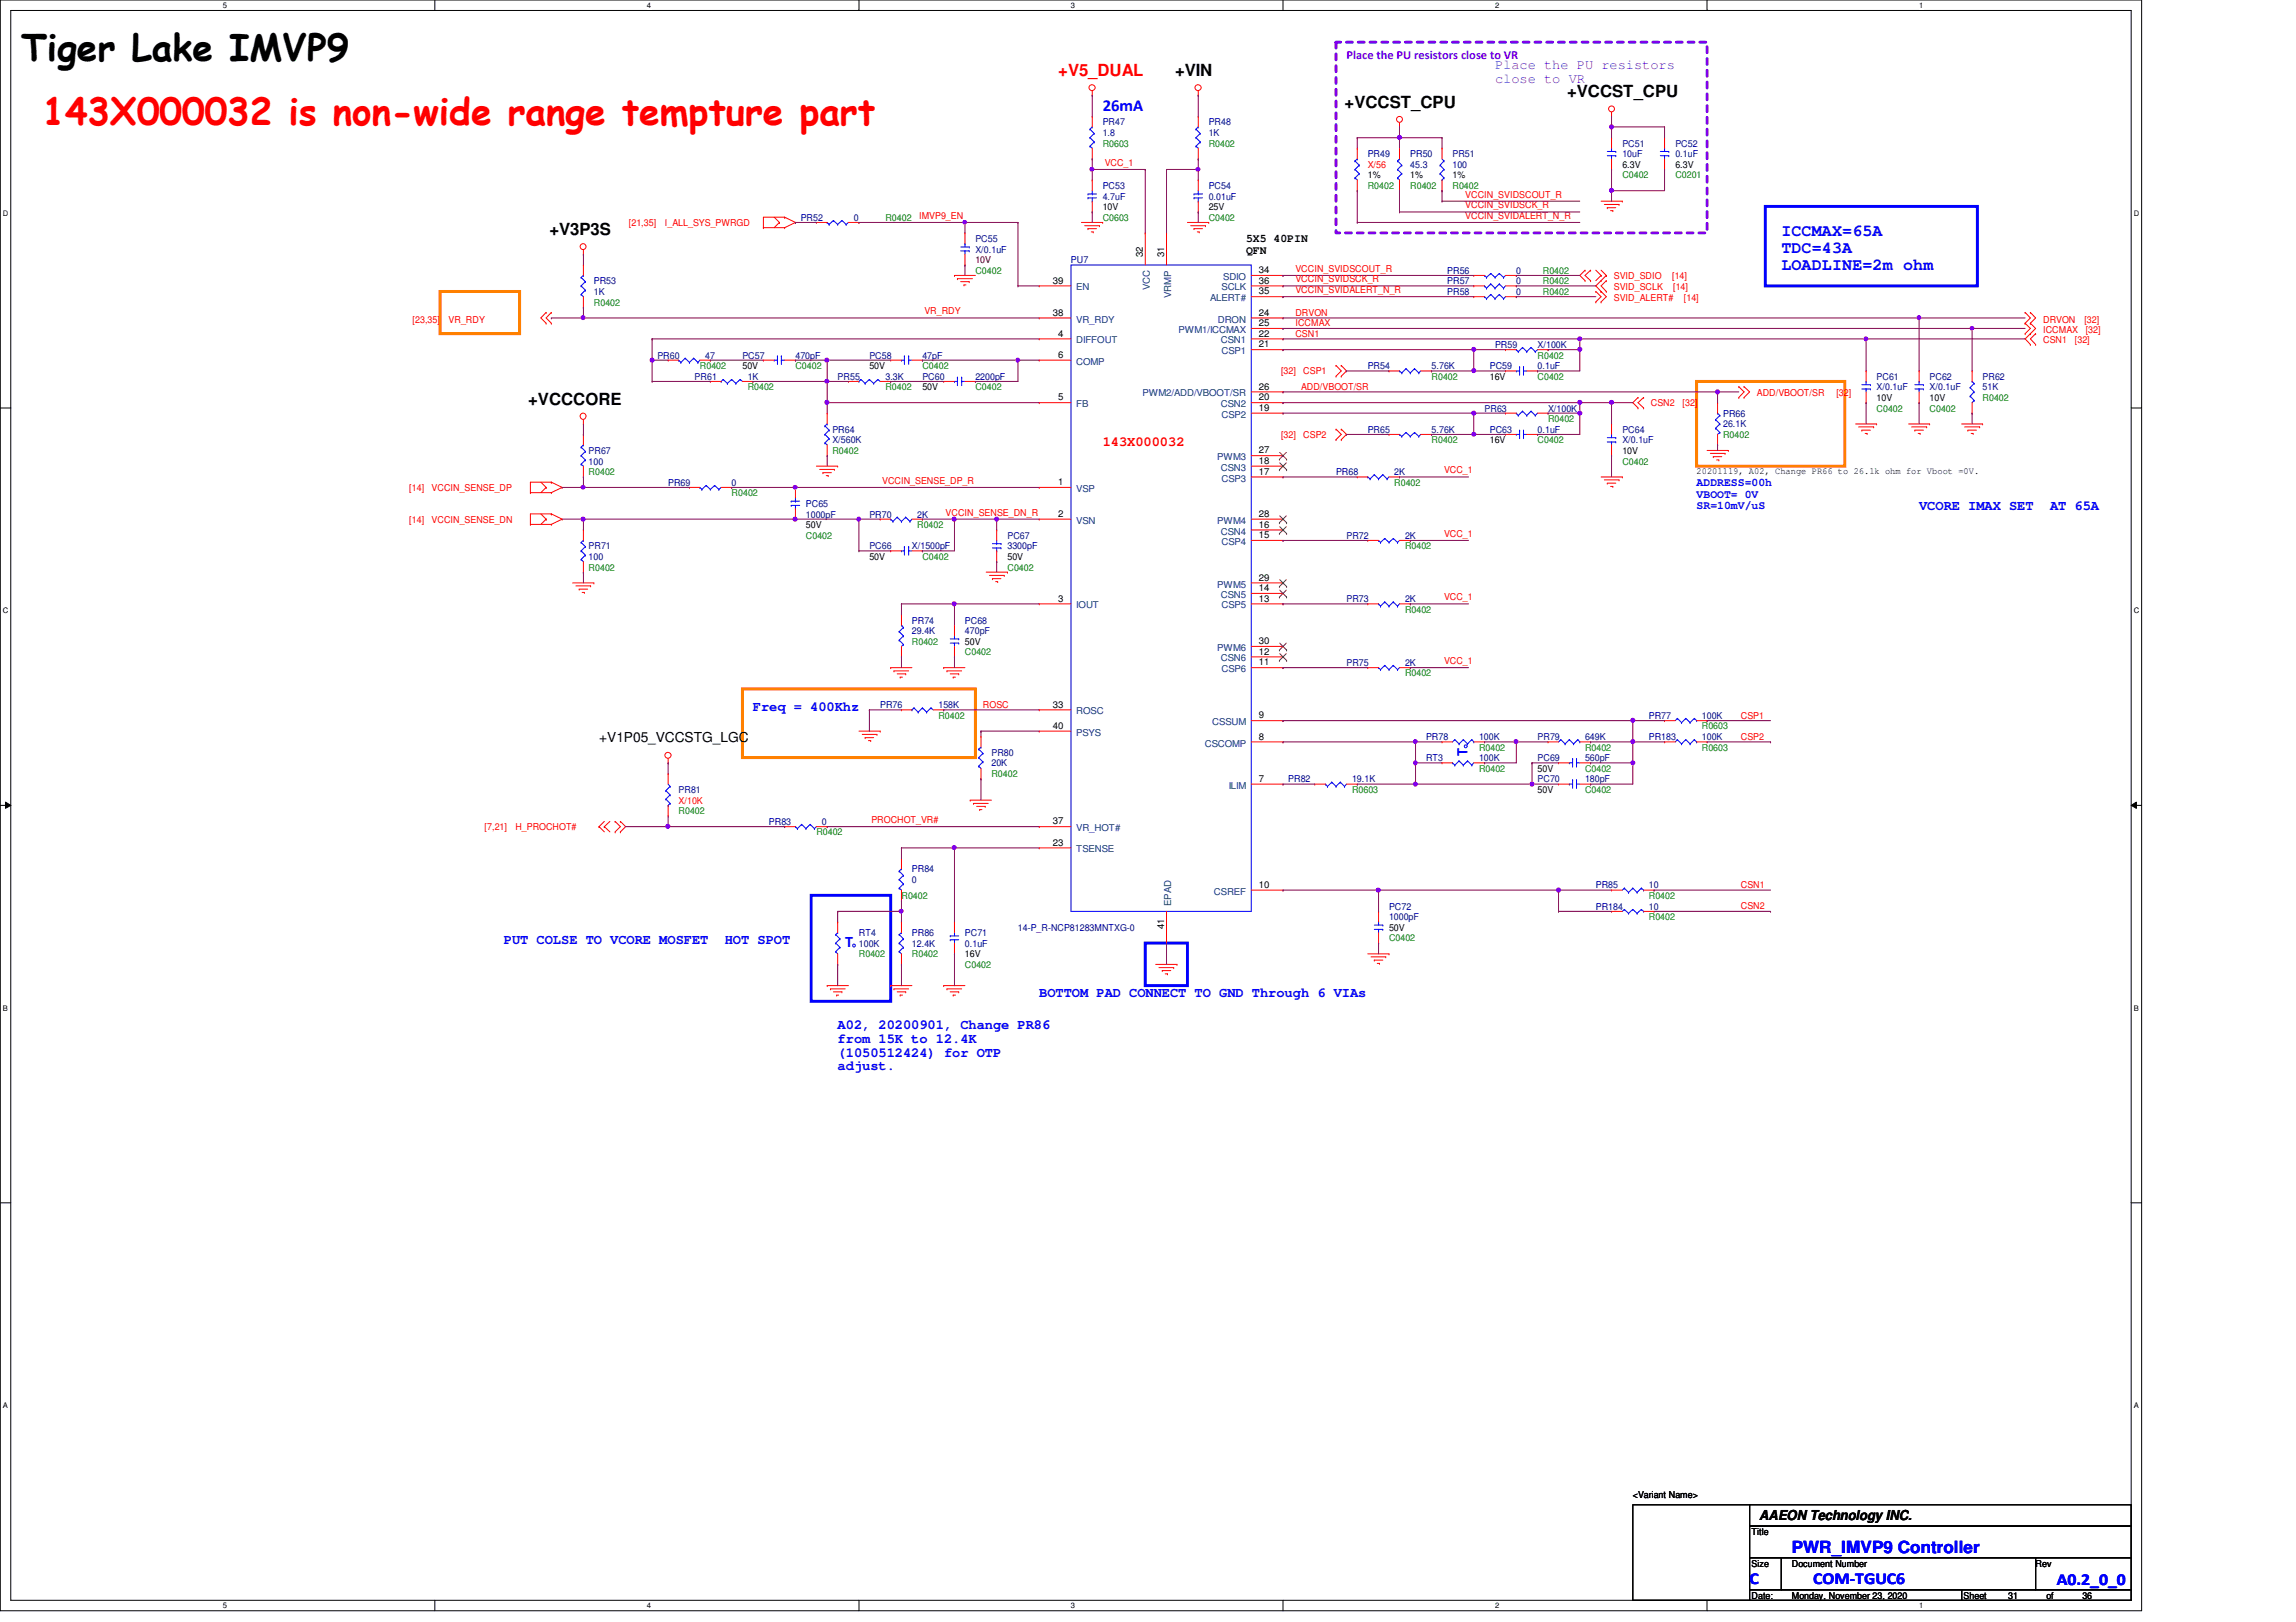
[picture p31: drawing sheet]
<svg xmlns="http://www.w3.org/2000/svg" width="297mm" height="210mm" viewBox="0 0 297 210" stroke-linecap="round" stroke-linejoin="round" font-family="sans-serif">
<defs><g id="words">
<text font-size="4.8" x="2.7" y="8">Tiger Lake IMVP9</text>
<text font-size="4.8" fill="#f00" x="5.5" y="16.2">143X000032 is non-wide range tempture part</text>
<text font-size="2.2" fill="#f00" x="136.9" y="9.8">+V5_DUAL</text>
<g font-size="2.2">
<text x="152" y="9.8">+VIN</text>
<text x="173.9" y="13.9">+VCCST_CPU</text>
<text x="202.7" y="12.6">+VCCST_CPU</text>
<text x="71.1" y="30.4">+V3P3S</text>
<text x="68.3" y="52.4">+VCCCORE</text>
</g>
<g font-size="2.2" fill="#00f">
<text x="142.7" y="14.4">26mA</text>
<text x="230.5" y="30.6">ICCMAX=65A</text>
<text x="230.5" y="32.7">TDC=43A</text>
<text x="230.5" y="34.9">LOADLINE=2m ohm</text>
<text x="231.8" y="200.9">PWR_IMVP9 Controller</text>
<text x="226.4" y="204.9">C</text>
<text x="234.6" y="204.9">COM-TGUC6</text>
<text x="266.1" y="205.1">A0.2_0_0</text>
</g>
<g font-size="1.8" fill="#8000ff">
<text x="193.4" y="8.9">Place the PU resistors</text>
<text x="193.4" y="10.7">close to VR</text>
</g>
<text font-size="1.8" fill="#f00" x="142.7" y="57.7">143X000032</text>
<g font-size="1.8" fill="#00f">
<text x="248.3" y="66">VCORE IMAX SET</text>
<text x="265.2" y="66">AT 65A</text>
<text x="97.4" y="92">Freq = 400Khz</text>
<text x="189.9" y="97.8" transform="rotate(-90 189.9 97.8)">T</text>
<text x="65.2" y="122.2">PUT COLSE TO VCORE MOSFET</text>
<text x="93.8" y="122.2">HOT SPOT</text>
<text x="109.3" y="122.6">T</text>
<text x="134.4" y="129.1">BOTTOM PAD CONNECT TO GND Through 6 VIAs</text>
<text x="108.4" y="133.2">A02, 20200901, Change PR86</text>
<text x="108.4" y="135">from 15K to 12.4K</text>
<text x="108.4" y="136.7">(1050512424) for OTP</text>
<text x="108.4" y="138.5">adjust.</text>
</g>
<g font-size="1.8">
<text x="77.5" y="96">+V1P05_VCCSTG_LGC</text>
<text x="227.6" y="196.8">AAEON Technology INC.</text>
</g>
<text font-size="1.6" fill="#8000ff" x="174.2" y="7.7">Place the PU resistors close to VR</text>
<g font-size="1.5">
<text x="161.2" y="31.4">5X5 40PIN</text>
<text x="161.2" y="32.9">QFN</text>
</g>
<g font-size="1.5" fill="#00f">
<text x="219.5" y="62.9">ADDRESS=00h</text>
<text x="219.5" y="64.4">VBOOT= 0V</text>
<text x="219.5" y="65.9">SR=10mV/uS</text>
</g>
<g font-size="1.2" fill="#000080">
<text x="142.7" y="16.2">PR47</text>
<text x="142.7" y="17.6">1.8</text>
<text x="156.4" y="16.2">PR48</text>
<text x="156.4" y="17.6">1K</text>
<text x="177" y="20.3">PR49</text>
<text x="182.5" y="20.3">PR50</text>
<text x="182.5" y="21.7">45.3</text>
<text x="187.9" y="20.3">PR51</text>
<text x="187.9" y="21.7">100</text>
<text x="209.9" y="19">PC51</text>
<text x="209.9" y="20.3">10uF</text>
<text x="216.7" y="19">PC52</text>
<text x="216.7" y="20.3">0.1uF</text>
<text x="103.6" y="28.6">PR52</text>
<text x="110.4" y="28.6">0</text>
<text x="142.7" y="24.4">PC53</text>
<text x="142.7" y="25.8">4.7uF</text>
<text x="156.4" y="24.4">PC54</text>
<text x="156.4" y="25.8">0.01uF</text>
<text x="126.2" y="31.3">PC55</text>
<text x="126.2" y="32.7">X/0.1uF</text>
<text x="138.6" y="34">PU7</text>
<text x="187.2" y="35.4">PR56</text>
<text x="196.2" y="35.4">0</text>
<text x="76.8" y="36.8">PR53</text>
<text x="76.8" y="38.1">1K</text>
<text x="187.2" y="38.1">PR58</text>
<text x="187.2" y="36.8">PR57</text>
<text x="196.2" y="38.1">0</text>
<text x="196.2" y="36.8">0</text>
<text x="85" y="46.4">PR60</text>
<text x="91.2" y="46.4">47</text>
<text x="96.1" y="46.4">PC57</text>
<text x="102.9" y="46.4">470pF</text>
<text x="112.5" y="46.4">PC58</text>
<text x="119.3" y="46.4">47pF</text>
<text x="177" y="47.8">PR54</text>
<text x="185.2" y="47.8">5.76K</text>
<text x="192.7" y="47.8">PC59</text>
<text x="193.4" y="45">PR59</text>
<text x="198.9" y="47.8">0.1uF</text>
<text x="198.9" y="45">X/100K</text>
<text x="89.9" y="49.1">PR61</text>
<text x="96.7" y="49.1">1K</text>
<text x="108.4" y="49.1">PR55</text>
<text x="114.6" y="49.1">3.3K</text>
<text x="119.3" y="49.1">PC60</text>
<text x="126.2" y="49.1">2200pF</text>
<text x="192.1" y="53.3">PR63</text>
<text x="200.3" y="53.3">X/100K</text>
<text x="222.9" y="53.9">PR66</text>
<text x="242.8" y="49.1">PC61</text>
<text x="242.8" y="50.5">X/0.1uF</text>
<text x="249.6" y="49.1">PC62</text>
<text x="249.6" y="50.5">X/0.1uF</text>
<text x="256.5" y="49.1">PR62</text>
<text x="256.5" y="50.5">51K</text>
<text x="76.2" y="58.7">PR67</text>
<text x="107.7" y="56">PR64</text>
<text x="107.7" y="57.4">X/560K</text>
<text x="177" y="56">PR65</text>
<text x="185.2" y="56">5.76K</text>
<text x="192.7" y="56">PC63</text>
<text x="198.9" y="56">0.1uF</text>
<text x="209.9" y="56">PC64</text>
<text x="209.9" y="57.4">X/0.1uF</text>
<text x="222.9" y="55.3">26.1K</text>
<text x="76.2" y="60.1">100</text>
<text x="86.4" y="62.9">PR69</text>
<text x="94.7" y="62.9">0</text>
<text x="104.3" y="65.6">PC65</text>
<text x="172.8" y="61.5">PR68</text>
<text x="180.4" y="61.5">2K</text>
<text x="76.2" y="71.1">PR71</text>
<text x="104.3" y="67">1000pF</text>
<text x="112.5" y="71.1">PC66</text>
<text x="112.5" y="67">PR70</text>
<text x="118" y="71.1">X/1500pF</text>
<text x="118.7" y="67">2K</text>
<text x="130.3" y="69.7">PC67</text>
<text x="130.3" y="71.1">3300pF</text>
<text x="174.2" y="69.7">PR72</text>
<text x="181.8" y="69.7">2K</text>
<text x="76.2" y="72.4">100</text>
<text x="174.2" y="77.9">PR73</text>
<text x="181.8" y="77.9">2K</text>
<text x="118" y="80.7">PR74</text>
<text x="118" y="82">29.4K</text>
<text x="124.8" y="80.7">PC68</text>
<text x="124.8" y="82">470pF</text>
<text x="174.2" y="86.1">PR75</text>
<text x="181.8" y="86.1">2K</text>
<text x="113.9" y="91.7">PR76</text>
<text x="121.4" y="91.7">158K</text>
<text x="184.5" y="95.8">PR78</text>
<text x="191.3" y="95.8">100K</text>
<text x="198.9" y="95.8">PR79</text>
<text x="205.1" y="95.8">649K</text>
<text x="213.3" y="95.8">PR183</text>
<text x="213.3" y="93">PR77</text>
<text x="220.2" y="93">100K</text>
<text x="220.2" y="95.8">100K</text>
<text x="128.3" y="97.8">PR80</text>
<text x="128.3" y="99.2">20K</text>
<text x="166.7" y="101.3">PR82</text>
<text x="174.9" y="101.3">19.1K</text>
<text x="184.5" y="98.5">RT3</text>
<text x="191.3" y="98.5">100K</text>
<text x="198.9" y="101.3">PC70</text>
<text x="198.9" y="98.5">PC69</text>
<text x="205.1" y="101.3">180pF</text>
<text x="205.1" y="98.5">560pF</text>
<text x="87.8" y="102.6">PR81</text>
<text x="99.5" y="106.7">PR83</text>
<text x="106.3" y="106.7">0</text>
<text x="118" y="112.9">PR84</text>
<text x="118" y="114.3">0</text>
<text x="179.7" y="117.7">PC72</text>
<text x="179.7" y="119.1">1000pF</text>
<text x="206.5" y="115">PR85</text>
<text x="206.5" y="117.7">PR184</text>
<text x="213.3" y="115">10</text>
<text x="213.3" y="117.7">10</text>
<text x="111.1" y="121.2">RT4</text>
<text x="111.1" y="122.5">100K</text>
<text x="118" y="121.2">PR86</text>
<text x="118" y="122.5">12.4K</text>
<text x="124.8" y="121.2">PC71</text>
<text x="124.8" y="122.5">0.1uF</text>
<text x="131.7" y="120.4">14-P_R-NCP81283MNTXG-0</text>
</g>
<g font-size="1.2" fill="#008000">
<text x="142.7" y="19">R0603</text>
<text x="156.4" y="19">R0402</text>
<text x="209.9" y="23.1">C0402</text>
<text x="216.7" y="23.1">C0201</text>
<text x="114.6" y="28.6">R0402</text>
<text x="142.7" y="28.6">C0603</text>
<text x="156.4" y="28.6">C0402</text>
<text x="177" y="24.4">R0402</text>
<text x="182.5" y="24.4">R0402</text>
<text x="187.9" y="24.4">R0402</text>
<text x="126.2" y="35.4">C0402</text>
<text x="199.6" y="35.4">R0402</text>
<text x="76.8" y="39.5">R0402</text>
<text x="199.6" y="38.1">R0402</text>
<text x="199.6" y="36.8">R0402</text>
<text x="90.5" y="47.8">R0402</text>
<text x="102.9" y="47.8">C0402</text>
<text x="119.3" y="47.8">C0402</text>
<text x="198.9" y="46.4">R0402</text>
<text x="96.7" y="50.5">R0402</text>
<text x="114.6" y="50.5">R0402</text>
<text x="126.2" y="50.5">C0402</text>
<text x="185.2" y="49.1">R0402</text>
<text x="198.9" y="49.1">C0402</text>
<text x="242.8" y="53.3">C0402</text>
<text x="249.6" y="53.3">C0402</text>
<text x="256.5" y="51.9">R0402</text>
<text x="107.7" y="58.7">R0402</text>
<text x="185.2" y="57.4">R0402</text>
<text x="198.9" y="57.4">C0402</text>
<text x="200.3" y="54.6">R0402</text>
<text x="222.9" y="56.7">R0402</text>
<text x="76.2" y="61.5">R0402</text>
<text x="94.7" y="64.2">R0402</text>
<text x="180.4" y="62.9">R0402</text>
<text x="209.9" y="60.1">C0402</text>
<text x="104.3" y="69.7">C0402</text>
<text x="118.7" y="68.3">R0402</text>
<text x="181.8" y="71.1">R0402</text>
<text x="76.2" y="73.8">R0402</text>
<text x="119.3" y="72.4">C0402</text>
<text x="130.3" y="73.8">C0402</text>
<text x="118" y="83.4">R0402</text>
<text x="181.8" y="79.3">R0402</text>
<text x="124.8" y="84.8">C0402</text>
<text x="181.8" y="87.5">R0402</text>
<text x="121.4" y="93">R0402</text>
<text x="220.2" y="94.4">R0603</text>
<text x="128.3" y="100.6">R0402</text>
<text x="191.3" y="99.9">R0402</text>
<text x="191.3" y="97.2">R0402</text>
<text x="205.1" y="97.2">R0402</text>
<text x="205.1" y="99.9">C0402</text>
<text x="220.2" y="97.2">R0603</text>
<text x="87.8" y="105.4">R0402</text>
<text x="174.9" y="102.6">R0603</text>
<text x="205.1" y="102.6">C0402</text>
<text x="105.6" y="108.1">R0402</text>
<text x="116.6" y="116.3">R0402</text>
<text x="213.3" y="116.3">R0402</text>
<text x="213.3" y="119.1">R0402</text>
<text x="111.1" y="123.9">R0402</text>
<text x="118" y="123.9">R0402</text>
<text x="124.8" y="125.3">C0402</text>
<text x="179.7" y="121.8">C0402</text>
</g>
<g font-size="1.2" fill="#f00">
<text x="142.9" y="21.5">VCC_1</text>
<text x="177" y="21.7">X/56</text>
<text x="81.4" y="29.3">[21,35]</text>
<text x="86" y="29.3">I_ALL_SYS_PWRGD</text>
<text x="118.9" y="28.3">IMVP9_EN</text>
<text x="189.6" y="28.3">VCCIN_SVIDALERT_N_R</text>
<text x="189.6" y="27">VCCIN_SVIDSCK_R</text>
<text x="189.6" y="25.6">VCCIN_SVIDSCOUT_R</text>
<text x="167.6" y="35.2">VCCIN_SVIDSCOUT_R</text>
<text x="53.4" y="41.7">[23,35]</text>
<text x="58" y="41.7">VR_RDY</text>
<text x="119.6" y="40.7">VR_RDY</text>
<text x="167.6" y="40.9">DRVON</text>
<text x="167.6" y="36.5">VCCIN_SVIDSCK_R</text>
<text x="167.6" y="37.9">VCCIN_SVIDALERT_N_R</text>
<text x="208.8" y="37.5">SVID_SCLK</text>
<text x="208.8" y="36.1">SVID_SDIO</text>
<text x="208.8" y="39">SVID_ALERT#</text>
<text x="216.3" y="36.1">[14]</text>
<text x="216.4" y="37.5">[14]</text>
<text x="217.8" y="39">[14]</text>
<text x="264.3" y="41.7">DRVON</text>
<text x="269.7" y="41.7">[32]</text>
<text x="167.6" y="43.6">CSN1</text>
<text x="167.6" y="42.2">ICCMAX</text>
<text x="264.3" y="43.1">ICCMAX</text>
<text x="264.3" y="44.3">CSN1</text>
<text x="268.4" y="44.3">[32]</text>
<text x="269.8" y="43.1">[32]</text>
<text x="165.7" y="48.4">[32]</text>
<text x="168.3" y="50.5">ADD/VBOOT/SR</text>
<text x="168.6" y="48.4">CSP1</text>
<text x="213.6" y="52.6">CSN2</text>
<text x="217.7" y="52.6">[32]</text>
<text x="227.3" y="51.3">ADD/VBOOT/SR</text>
<text x="237.6" y="51.3">[32]</text>
<text x="165.7" y="56.7">[32]</text>
<text x="168.6" y="56.7">CSP2</text>
<text x="53" y="63.5">[14]</text>
<text x="55.8" y="63.5">VCCIN_SENSE_DP</text>
<text x="114.1" y="62.6">VCCIN_SENSE_DP_R</text>
<text x="186.8" y="61.3">VCC_1</text>
<text x="53" y="67.6">[14]</text>
<text x="55.8" y="67.6">VCCIN_SENSE_DN</text>
<text x="122.3" y="66.7">VCCIN_SENSE_DN_R</text>
<text x="186.8" y="69.5">VCC_1</text>
<text x="186.8" y="77.7">VCC_1</text>
<text x="186.8" y="85.9">VCC_1</text>
<text x="127.2" y="91.6">ROSC</text>
<text x="225.2" y="93">CSP1</text>
<text x="225.2" y="95.8">CSP2</text>
<text x="62.7" y="107.4">[7,21]</text>
<text x="66.7" y="107.4">H_PROCHOT#</text>
<text x="87.8" y="104">X/10K</text>
<text x="112.7" y="106.5">PROCHOT_VR#</text>
<text x="225.2" y="114.9">CSN1</text>
<text x="225.2" y="117.7">CSN2</text>
</g>
<g font-size="1.2">
<text x="177" y="23.1">1%</text>
<text x="182.5" y="23.1">1%</text>
<text x="187.9" y="23.1">1%</text>
<text x="209.9" y="21.7">6.3V</text>
<text x="216.7" y="21.7">6.3V</text>
<text x="142.7" y="27.2">10V</text>
<text x="156.4" y="27.2">25V</text>
<text x="147.9" y="33.3" transform="rotate(-90 147.9 33.3)">32</text>
<text x="150.6" y="33.3" transform="rotate(-90 150.6 33.3)">31</text>
<text x="162.9" y="35.3">34</text>
<text x="136.2" y="40.9">38</text>
<text x="136.2" y="36.7">39</text>
<text x="162.9" y="36.7">36</text>
<text x="162.9" y="38.1">35</text>
<text x="162.9" y="40.9">24</text>
<text x="96.1" y="47.8">50V</text>
<text x="112.5" y="47.8">50V</text>
<text x="136.9" y="46.3">6</text>
<text x="136.9" y="43.6">4</text>
<text x="162.9" y="42.2">25</text>
<text x="162.9" y="45">21</text>
<text x="162.9" y="43.6">22</text>
<text x="119.3" y="50.5">50V</text>
<text x="136.9" y="51.8">5</text>
<text x="162.9" y="53.2">19</text>
<text x="162.9" y="50.4">26</text>
<text x="162.9" y="51.8">20</text>
<text x="192.7" y="49.1">16V</text>
<text x="242.8" y="51.9">10V</text>
<text x="249.6" y="51.9">10V</text>
<text x="162.9" y="58.7">27</text>
<text x="192.7" y="57.4">16V</text>
<text x="209.9" y="58.7">10V</text>
<text x="136.9" y="62.8">1</text>
<text x="162.9" y="61.4">17</text>
<text x="162.9" y="60">18</text>
<text x="219.5" y="61.3">20201119, A02, Change PR66 to 26.1k ohm for Vboot =0V.</text>
<text x="104.3" y="68.3">50V</text>
<text x="136.9" y="66.9">2</text>
<text x="162.9" y="68.3">16</text>
<text x="162.9" y="66.9">28</text>
<text x="162.9" y="69.6">15</text>
<text x="112.5" y="72.4">50V</text>
<text x="130.3" y="72.4">50V</text>
<text x="136.9" y="77.9">3</text>
<text x="162.9" y="75.1">29</text>
<text x="162.9" y="76.5">14</text>
<text x="162.9" y="77.9">13</text>
<text x="124.8" y="83.4">50V</text>
<text x="162.9" y="83.4">30</text>
<text x="162.9" y="84.7">12</text>
<text x="162.9" y="86.1">11</text>
<text x="136.2" y="91.6">33</text>
<text x="136.2" y="94.3">40</text>
<text x="162.9" y="93">9</text>
<text x="162.9" y="95.7">8</text>
<text x="162.9" y="101.2">7</text>
<text x="198.9" y="99.9">50V</text>
<text x="136.2" y="106.7">37</text>
<text x="198.9" y="102.6">50V</text>
<text x="136.2" y="109.4">23</text>
<text x="162.9" y="114.9">10</text>
<text x="124.8" y="123.9">16V</text>
<text x="150.6" y="120.3" transform="rotate(-90 150.6 120.3)">41</text>
<text x="179.7" y="120.4">50V</text>
<text x="211.2" y="193.8">&lt;Variant Name&gt;</text>
<text x="226.6" y="198.6">Title</text>
<text x="226.6" y="202.7">Size</text>
<text x="231.8" y="202.7">Document Number</text>
<text x="263.4" y="202.7">Rev</text>
<text x="226.6" y="206.9">Date:</text>
<text x="231.8" y="206.9">Monday, November 23, 2020</text>
<text x="254" y="206.9">Sheet</text>
<text x="259.8" y="206.9">31</text>
<text x="264.7" y="206.9">of</text>
<text x="269.4" y="206.9">36</text>
</g>
<text font-size="1.2" fill="#400000" x="126.2" y="34">10V</text>
<g font-size="1.2" fill="#004080">
<text x="139.2" y="41.7">VR_RDY</text>
<text x="139.2" y="37.6">EN</text>
<text x="148.8" y="37.6" transform="rotate(-90 148.8 37.6)">VCC</text>
<text x="151.5" y="38.6" transform="rotate(-90 151.5 38.6)">VRMP</text>
<text x="156.5" y="39">ALERT#</text>
<text x="157.6" y="41.7">DRON</text>
<text x="158" y="37.6">SCLK</text>
<text x="158.2" y="36.2">SDIO</text>
<text x="139.2" y="47.2">COMP</text>
<text x="139.2" y="44.4">DIFFOUT</text>
<text x="152.5" y="43.1">PWM1/ICCMAX</text>
<text x="157.9" y="44.4">CSN1</text>
<text x="158" y="45.8">CSP1</text>
<text x="139.2" y="52.7">FB</text>
<text x="147.8" y="51.3">PWM2/ADD/VBOOT/SR</text>
<text x="157.9" y="52.7">CSN2</text>
<text x="157.5" y="59.6">PWM3</text>
<text x="158" y="54.1">CSP2</text>
<text x="139.2" y="63.7">VSP</text>
<text x="157.9" y="60.9">CSN3</text>
<text x="158" y="62.3">CSP3</text>
<text x="139.2" y="67.8">VSN</text>
<text x="157.5" y="67.8">PWM4</text>
<text x="157.9" y="69.2">CSN4</text>
<text x="158" y="70.5">CSP4</text>
<text x="157.5" y="76">PWM5</text>
<text x="157.9" y="77.4">CSN5</text>
<text x="139.2" y="78.7">IOUT</text>
<text x="158" y="78.7">CSP5</text>
<text x="157.5" y="84.2">PWM6</text>
<text x="157.9" y="85.6">CSN6</text>
<text x="158" y="87">CSP6</text>
<text x="139.2" y="92.5">ROSC</text>
<text x="139.2" y="95.2">PSYS</text>
<text x="156.8" y="93.9">CSSUM</text>
<text x="155.9" y="96.6">CSCOMP</text>
<text x="139.2" y="107.6">VR_HOT#</text>
<text x="159" y="102.1">ILIM</text>
<text x="139.2" y="110.3">TSENSE</text>
<text x="151.5" y="117.3" transform="rotate(-90 151.5 117.3)">EPAD</text>
<text x="157.1" y="115.8">CSREF</text>
</g>
<g font-size="1">
<text x="28.8" y="1">5</text>
<text x="83.7" y="1">4</text>
<text x="138.6" y="1">3</text>
<text x="193.4" y="1">2</text>
<text x="248.3" y="1">1</text>
<text x=".4" y="27.9">D</text>
<text x="276.1" y="27.9">D</text>
<text x=".4" y="79.4">C</text>
<text x="276.1" y="79.4">C</text>
<text x=".4" y="130.8">B</text>
<text x="276.1" y="130.8">B</text>
<text x=".4" y="182.2">A</text>
<text x="276.1" y="182.2">A</text>
<text x="28.8" y="208.1">5</text>
<text x="83.7" y="208.1">4</text>
<text x="138.6" y="208.1">3</text>
<text x="193.4" y="208.1">2</text>
<text x="248.3" y="208.1">1</text>
</g>
</g></defs>
<path d="M0 0h277.1v208.4h-277.1zM1.4 1.4h274.3v205.7h-274.3z" fill="none" stroke="#000" stroke-width=".13"/>
<g fill="#fff">
<path d="M28.8 .1h.6v1.1h-.6z"/>
<path d="M28.8 207.2h.6v1.1h-.6z"/>
</g>
<path d="M56.3 0v1.4M56.3 207.1v1.3" fill="none" stroke="#000" stroke-width=".13"/>
<g fill="#fff">
<path d="M83.7 .1h.5v1.1h-.5z"/>
<path d="M83.7 207.2h.5v1.1h-.5z"/>
</g>
<path d="M111.1 0v1.4M111.1 207.1v1.3" fill="none" stroke="#000" stroke-width=".13"/>
<g fill="#fff">
<path d="M138.6 .1h.5v1.1h-.5z"/>
<path d="M138.6 207.2h.5v1.1h-.5z"/>
</g>
<path d="M166 0v1.4M166 207.1v1.3" fill="none" stroke="#000" stroke-width=".13"/>
<g fill="#fff">
<path d="M193.4 .1h.6v1.1h-.6z"/>
<path d="M193.4 207.2h.6v1.1h-.6z"/>
</g>
<path d="M220.8 0v1.4M220.8 207.1v1.3" fill="none" stroke="#000" stroke-width=".13"/>
<g fill="#fff">
<path d="M248.3 .1h.5v1.1h-.5z"/>
<path d="M248.3 207.2h.5v1.1h-.5z"/>
<path d="M.4 27.1h.7v1.1h-.7z"/>
<path d="M276.1 27.1h.7v1.1h-.7z"/>
<path d="M.4 78.5h.7v1.1h-.7z"/>
<path d="M276.1 78.5h.7v1.1h-.7z"/>
</g>
<path d="M0 52.8h1.4M275.7 52.8h1.4" fill="none" stroke="#000" stroke-width=".13"/>
<g fill="#fff">
<path d="M.4 129.9h.6v1.1h-.6z"/>
<path d="M276.1 129.9h.6v1.1h-.6z"/>
</g>
<path d="M0 104.2h1.4M.7 103.8l.7 .4-.7 .4zM275.7 104.2l.7-.4v.8zM275.7 104.2h1.4" fill="none" stroke="#000" stroke-width=".13"/>
<path d="M.7 103.8l.7 .4-.7 .4zM275.7 104.2l.7-.4v.8z" fill="#000"/>
<g fill="#fff">
<path d="M.4 181.4h.6v1.1h-.6z"/>
<path d="M276.1 181.4h.6v1.1h-.6z"/>
</g>
<path d="M0 155.7h1.4M275.7 155.7h1.4M211.2 194.7h15.2v12.4h-15.2zM226.4 194.7h49.3v2.8h-49.3zM226.4 197.5h49.3v4.1h-49.3zM226.4 201.6h4.1v4.1h-4.1zM226.4 205.7h27.4v1.4h-27.4zM230.5 201.6h32.9v4.1h-32.9zM253.8 205.7h21.9v1.4h-21.9zM263.4 201.6h12.3v4.1h-12.3z" fill="none" stroke="#000" stroke-width=".13"/>
<path d="M228.4 26.7h27.4v10.3h-27.4zM104.9 115.9h10.3v13.7h-10.3zM148.2 122h5.4v5.6h-5.4z" fill="none" stroke="#00f" stroke-width=".38"/>
<path d="M56.9 37.7h10.3v5.5h-10.3zM219.5 49.4h19.2v10.9h-19.2zM96.1 89.2h30.1v8.8h-30.1z" fill="none" stroke="#ff8000" stroke-width=".38"/>
<path d="M172.8 5.5h48v24.6h-48z" fill="none" stroke="#8000ff" stroke-width=".38" stroke-dasharray=".8 .8"/>
<g fill="none" stroke="#f00" stroke-width=".13">
<path d="M141.3 12.3h.1M141.3 15.1h.1M141.3 11.8v.5M141.3 15.1v1.3M141.3 19.2v1.4M155 12.3h.1M155 15.1h.1M155 11.8v.5M155 15.1v1.3M155 19.2v1.4M175.6 19.2h.1M175.6 19.2v1.4"/>
<path d="M181.1 16.4h.1M181.1 19.2h.1M181.1 15.9v.5M181.1 19.2v1.4M186.6 19.2h.1M186.6 19.2v1.4M208.5 15.1h.1M208.5 17.8h.1M208.5 14.5v.6M208.5 17.8v1.4M215.3 17.8h.1M215.3 17.8v1.4"/>
<path d="M75.5 32.9h.1M75.5 39.8h.1M75.5 34.3h.1M75.5 32.3v.6M75.5 34.3v1.3M75.5 38.4v1.4M98.8 29.5h.1M98.8 29.5h2.7M100.2 28.1l.6 .7M100.8 28.8h.1M100.8 28.8l-.6 .7M101.5 28.1h.1"/>
<path d="M101.5 29.5h.1M101.5 28.1h-2.7v1.4M101.5 28.1l1.4 .7M102.9 28.8h.1M102.9 28.8l-1.4 .7M105.6 28.8h.1M105.6 28.8h1.4M109.8 28.8h1.3M111.1 28.8h.1M123.5 35.6h.1M123.5 35.6h2.7M123.9 36.1h.1"/>
<path d="M123.9 36.1h1.9M124.3 36.4h1.1M124.7 36.9h.1M124.7 36.9h.3M124.8 34.3h.1M124.8 30.1h.1M124.8 30.1v1.4M124.8 32.9v1.4M125.4 36.4h.1M134.4 37h.1M134.4 37h4.2M139.9 28.8h2.8"/>
<path d="M140.3 29.2h1.9M140.8 29.6h.1M140.8 29.6h1.1M141.2 30h.2M141.3 20.6h.1M141.3 23.3h.1M141.3 27.4h.1M141.3 23.3v1.4M141.3 26v1.4M141.4 30h.1M142.2 29.2h.1M142.7 28.8h.1"/>
<path d="M148.2 30.1h.1M148.2 30.1v4.2M150.9 30.1h.1M150.9 30.1v4.2M153.6 28.8h2.8M154 29.2h2M154.5 29.6h.1M154.5 29.6h1.1M154.9 30h.2M155 20.6h.1M155 23.3h.1M155 27.4h.1"/>
<path d="M155 23.3v1.4M155 26v1.4M155.1 30h.1M156 29.2h.1M156.4 28.8h.1M161.9 35.6h4.1M161.9 38.4h4.1M161.9 37h4.1M166 35.6h.1M166 37h.1M166 38.4h.1M175.6 24.7h.1"/>
<path d="M175.6 23.3v1.4M181.1 24.7h.1M181.1 23.3v1.4M186.6 24.7h.1M186.6 23.3v1.4M190.7 38.4h.1M190.7 35.6h.1M190.7 37h.1M190.7 35.6h1.4M190.7 38.4h1.4M190.7 37h1.4M194.8 35.6h1.4"/>
<path d="M194.8 38.4h1.4M194.8 37h1.4M196.2 38.4h.1M196.2 35.6h.1M196.2 37h.1M205.1 35h.1M205.1 36.3h.1M205.1 35l-.7 .6 .7 .7M205.8 36.3h.1M205.8 35h.1M205.8 35l-.7 .6 .7 .7M206.5 37.7h.1"/>
<path d="M206.5 39.1h.1M206.5 37.7l.6 .7-.6 .7M206.5 35l.6 .6M207.1 36.3h.1M207.1 37.7h.1M207.1 35.6h.1M207.1 39.1h.1M207.1 26h2.8M207.1 35.6l-.6 .7M207.1 35l.7 .6M207.1 37.7l.7 .7-.7 .7M207.6 26.5h1.9"/>
<path d="M207.8 37.7h.1M207.8 36.3h.1M207.8 35.6h.1M207.8 35.6l-1.3 1.4 .6 .7M207.8 36.3l-.7 .7 .7 .7M207.9 26.9h.1M207.9 26.9h1.1M208.4 27.3h.3M208.5 21.9h.1M208.5 20.6v1.3M208.7 27.3h.1M209.5 26.5h.1"/>
<path d="M209.9 26h.1M215.3 21.9h.1M215.3 20.6v1.3M70.7 40.4h.1M70.7 41.8h.1M70.7 40.4l-.7 .7 .7 .7M71.3 40.4h.1M71.3 41.8h.1M71.3 40.4l-.6 .7 .6 .7M75.5 54.9h.1M75.5 56.2h.1M75.5 54.3v.6"/>
<path d="M75.5 56.2v1.4M86.4 46.6h.1M86.4 46.6h1.4M90.5 46.6h1.4M91.9 49.4h.1M91.9 46.6h.1M91.9 49.4h1.4M96.1 49.4h1.3M97.4 49.4h.1M98.8 46.6h.1M98.8 46.6h1.4M101.5 46.6h1.4"/>
<path d="M102.9 46.6h.1M107 59h.1M107 53.5h.1M107 53.5v1.4M107 57.6v1.4M109.8 49.4h.1M109.8 49.4h1.3M113.9 49.4h1.3M115.2 46.6h.1M115.2 49.4h.1M115.2 46.6h1.4M118 46.6h1.3"/>
<path d="M119.3 46.6h.1M122.1 49.4h.1M122.1 49.4h1.4M124.8 49.4h1.4M126.2 49.4h.1M134.4 52.1h.1M134.4 41.1h.1M134.4 46.6h.1M134.4 43.9h.1M134.4 46.6h4.2M134.4 52.1h4.2M134.4 41.1h4.2"/>
<path d="M134.4 43.9h4.2M161.9 45.3h4.1M161.9 53.5h4.1M161.9 52.1h4.1M161.9 41.1h4.1M161.9 50.7h4.1M161.9 42.5h4.1M161.9 43.9h4.1M161.9 59h4.1M166 53.5h.1M166 50.7h.1M166 42.5h.1"/>
<path d="M166 45.3h.1M166 59h.1M166 43.9h.1M166 52.1h.1M166 41.1h.1M172.8 48.7h.1M172.8 47.3h.1M172.8 56.9h.1M172.8 55.5h.1M172.8 47.3l.7 .7-.7 .7M172.8 55.5l.7 .7-.7 .7M173.5 47.3h.1"/>
<path d="M173.5 48.7h.1M173.5 55.5h.1M173.5 56.9h.1M173.5 47.3l.7 .7-.7 .7M173.5 55.5l.7 .7-.7 .7M179.7 48h.1M179.7 56.2h.1M179.7 48h1.4M179.7 56.2h1.4M183.8 48h1.4M183.8 56.2h1.4M185.2 48h.1"/>
<path d="M185.2 56.2h.1M194.8 48h.1M194.8 45.3h.1M194.8 56.2h.1M194.8 53.5h.1M194.8 48h1.4M194.8 45.3h1.4M194.8 56.2h1.4M194.8 53.5h1.4M197.5 48h1.4M197.5 56.2h1.4M198.9 48h.1"/>
<path d="M198.9 56.2h.1M198.9 45.3h1.4M198.9 53.5h1.4M200.3 45.3h.1M200.3 53.5h.1M208.5 59h.1M208.5 54.9h.1M208.5 54.9v1.3M208.5 57.6v1.4M211.9 51.4h.1M211.9 52.8h.1M211.9 51.4l-.7 .7 .7 .7"/>
<path d="M212.6 52.8h.1M212.6 51.4h.1M212.6 51.4l-.7 .7 .7 .7M220.8 58.3h2.8M221.3 58.7h1.9M221.7 59.1h.1M221.7 59.1h1.1M222.1 59.5h.3M222.2 57.6h.1M222.2 52.1h.1M222.2 52.1v1.4M222.2 56.2v1.4"/>
<path d="M222.4 59.5h.1M223.2 58.7h.1M223.6 58.3h.1M225 50h.1M225 51.4h.1M225 50l.6 .7-.6 .7M225.6 50h.1M225.6 51.4h.1M225.6 50l.8 .7-.8 .7M240.1 54.9h2.7M240.4 55.2h2M240.9 55.7h.1"/>
<path d="M240.9 55.7h1.1M241.3 56.1h.3M241.4 52.1h.1M241.4 48h.1M241.4 48v1.4M241.4 50.7v1.4M241.6 56.1h.1M242.4 55.2h.1M242.8 54.9h.1M246.9 54.9h2.7M247.3 55.2h2M247.7 55.7h.1"/>
<path d="M247.7 55.7h1.1M248.2 56.1h.2M248.3 52.1h.1M248.3 48h.1M248.3 48v1.4M248.3 50.7v1.4M248.4 56.1h.1M249.3 55.2h.1M249.6 54.9h.1M253.8 54.9h2.7M254.2 55.2h1.9M254.6 55.7h.1"/>
<path d="M254.6 55.7h1.1M255 56.1h.3M255.1 53.5h.1M255.1 48h.1M255.1 48v1.4M255.1 52.1v1.4M255.3 56.1h.1M256.1 55.2h.1M256.5 54.9h.1M262 40.4h.1M262 41.8h.1M262 43.2h.1"/>
<path d="M262 40.4l.7 .7-.7 .7M262 41.8l.7 .7-.7 .7M262.7 40.4h.1M262.7 41.8h.1M262.7 43.2h.1M262.7 44.6h.1M262.7 40.4l.7 .7-.7 .7M262.7 41.8l.7 .7-1.4 1.4 .7 .7M263.4 44.6h.1M263.4 43.2h.1M263.4 43.2l-.7 .7 .7 .7M68.6 63.8h.1"/>
<path d="M68.6 67.9h.1M68.6 63.8h2.7M68.6 67.9h2.7M70 62.4l.7 .7M70 66.5l.7 .7M70.7 63.1h.1M70.7 67.2h.1M70.7 63.1l-.7 .7M70.7 67.2l-.7 .7M71.3 62.4h.1M71.3 63.8h.1M71.3 66.5h.1"/>
<path d="M71.3 67.9h.1M71.3 62.4h-2.7v1.4M71.3 62.4l1.4 .7M71.3 66.5h-2.7v1.4M71.3 66.5l1.4 .7M72.7 63.1h.1M72.7 67.2h.1M72.7 63.1l-1.4 .7M72.7 67.2l-1.4 .7M74.1 75.4h2.7M74.5 75.8h1.9M74.9 76.2h.1"/>
<path d="M74.9 76.2h1.1M75.3 76.7h.3M75.5 74h.1M75.5 68.6h.1M75.5 61.7h.1M75.5 60.3v1.4M75.5 68.6v1.3M75.5 72.7v1.3M75.6 76.7h.1M76.4 75.8h.1M76.8 75.4h.1M89.2 63.1h.1"/>
<path d="M89.2 63.1h1.3M93.3 63.1h1.4M94.7 63.1h.1M102.9 63.1h.1M102.9 67.2h.1M102.9 63.1v1.3M102.9 65.8v1.4M105.6 60.3h2.8M106 60.7h1.9M106.5 61.2h.1M106.5 61.2h1.1M106.9 61.6h.2"/>
<path d="M107.1 61.6h.1M107.9 60.7h.1M108.4 60.3h.1M113.9 67.2h.1M113.9 67.2h1.3M115.2 71.3h.1M115.2 71.3h1.4M116.6 79.5h.1M116.6 79.5v1.4M118 71.3h1.3M118 67.2h1.3M119.3 71.3h.1"/>
<path d="M119.3 67.2h.1M127.6 74h2.7M128 74.5h1.9M128.4 74.9h.1M128.4 74.9h1.1M128.8 75.3h.3M128.9 68.6h.1M128.9 72.7h.1M128.9 68.6v1.3M128.9 71.3v1.4M129.1 75.3h.1M129.9 74.5h.1"/>
<path d="M130.3 74h.1M134.4 63.1h.1M134.4 67.2h.1M134.4 78.1h.1M134.4 67.2h4.2M134.4 63.1h4.2M134.4 78.1h4.2M161.9 60.3h4.1M161.9 61.7h4.1M161.9 75.4h4.1M161.9 69.9h4.1M161.9 67.2h4.1"/>
<path d="M161.9 78.1h4.1M161.9 68.6h4.1M161.9 76.8h4.1M166 61.7h.1M166 60.3h.1M166 68.6h.1M166 67.2h.1M166 69.9h.1M166 75.4h.1M166 76.8h.1M166 78.1h.1M175.6 61.7h.1"/>
<path d="M175.6 61.7h1.3M176.9 69.9h.1M176.9 78.1h.1M176.9 69.9h1.4M176.9 78.1h1.4M179.7 61.7h1.4M181.1 61.7h.1M181.1 69.9h1.4M181.1 78.1h1.4M182.5 69.9h.1M182.5 78.1h.1M207.1 61.7h2.8"/>
<path d="M207.6 62.1h1.9M207.9 62.5h.1M207.9 62.5h1.1M208.4 62.9h.3M208.7 62.9h.1M209.5 62.1h.1M209.9 61.7h.1M86.4 98.7h.1M86.4 98.2v.5M111.1 94.6h2.8M111.5 95h1.9M111.9 95.5h.1"/>
<path d="M111.9 95.5h1.1M112.3 95.8h.3M112.6 95.8h.1M113.4 95h.1M113.9 94.6h.1M115.2 86.4h.1M115.2 86.4h2.8M115.7 86.8h.1M115.7 86.8h1.9M116.1 87.2h1.1M116.5 87.6h.1M116.5 87.6h.3"/>
<path d="M116.6 85h.1M116.6 91.9h.1M116.6 83.7v1.3M116.6 91.9h1.4M117.2 87.2h.1M120.7 91.9h1.4M122.1 86.4h.1M122.1 91.9h.1M122.1 86.4h2.7M122.5 86.8h.1M122.5 86.8h1.9M122.9 87.2h1.1"/>
<path d="M123.3 87.6h.1M123.3 87.6h.3M123.5 85h.1M123.5 80.9h.1M123.5 80.9v1.4M123.5 83.7v1.3M124 87.2h.1M126.9 95.3h.1M126.9 95.3v1.4M126.9 99.4v1.4M134.4 91.9h.1M134.4 94.6h.1"/>
<path d="M134.4 94.6h4.2M134.4 91.9h4.2M161.9 86.4h4.1M161.9 96h4.1M161.9 93.3h4.1M161.9 83.7h4.1M161.9 85h4.1M166 93.3h.1M166 96h.1M166 83.7h.1M166 85h.1M166 86.4h.1"/>
<path d="M176.9 86.4h.1M176.9 86.4h1.4M181.1 86.4h1.4M182.5 86.4h.1M186.6 98.7h.1M186.6 96h.1M186.6 98.7h1.3M186.6 96h1.3M190.7 98.7h1.4M190.7 96h1.4M192.1 98.7h.1M192.1 96h.1"/>
<path d="M200.3 96h.1M200.3 96h1.3M201.6 98.7h.1M201.6 98.7h1.4M204.4 98.7h1.4M204.4 96h1.4M205.8 96h.1M205.8 98.7h.1M215.3 96h.1M215.3 93.3h.1M215.3 96h1.4M215.3 93.3h1.4"/>
<path d="M219.5 96h1.3M219.5 93.3h1.3M220.8 96h.1M220.8 93.3h.1M77.5 107h.1M77.5 107l.7 .7M78.2 107h.1M78.2 107l.7 .7M78.2 106.3l-.7 .7M78.9 106.3l-.7 .7M79.6 107.7h.1M79.6 106.3h.1"/>
<path d="M79.6 106.3l.7 .7-.7 .7M80.3 106.3h.1M80.3 107.7h.1M80.3 106.3l.6 .7-.6 .7M86.4 100.1h.1M86.4 105.6h.1M86.4 100.1v1.4M86.4 104.2v1.4M101.5 107h.1M101.5 107h1.4M105.6 107h1.4M107 107h.1"/>
<path d="M108.4 119.3h.1M108.4 119.3v1.4M116.6 116.6h.1M116.6 111.1h.1M116.6 119.3h.1M116.6 111.1v1.3M116.6 115.2v1.4M116.6 119.3v1.4M123.5 119.3h.1M123.5 119.3v1.4M125.5 103.5h.1M125.5 103.5h2.8"/>
<path d="M125.9 104h.1M125.9 104h1.9M126.4 104.4h1.1M126.7 104.8h.1M126.7 104.8h.3M126.9 100.8h.1M127.5 104.4h.1M134.4 109.7h.1M134.4 107h.1M134.4 107h4.2M134.4 109.7h4.2M150.9 117.9v4.1"/>
<path d="M161.9 101.5h4.1M161.9 115.2h4.1M166 101.5h.1M166 115.2h.1M170.1 101.5h.1M170.1 101.5h1.4M174.2 101.5h1.4M175.6 101.5h.1M178.3 117.9h.1M178.3 117.9v1.4M201.6 101.5h.1M201.6 101.5h1.4"/>
<path d="M204.4 101.5h1.4M205.8 101.5h.1M208.5 115.2h.1M208.5 117.9h.1M208.5 115.2h1.4M208.5 117.9h1.4M212.6 115.2h1.4M212.6 117.9h1.4M214 115.2h.1M214 117.9h.1M107 127.6h.1M107 127.6h2.8"/>
<path d="M107.4 128h.1M107.4 128h1.9M107.8 128.4h1.1M108.2 128.8h.1M108.2 128.8h.3M108.4 124.8h.1M108.4 123.4v1.4M108.9 128.4h.1M115.2 127.6h.1M115.2 127.6h2.8M115.7 128h.1M115.7 128h1.9"/>
<path d="M116.1 128.4h1.1M116.5 128.8h.1M116.5 128.8h.3M116.6 124.8h.1M116.6 123.4v1.4M117.2 128.4h.1M122.1 127.6h.1M122.1 127.6h2.7M122.5 128h.1M122.5 128h1.9M122.9 128.4h1.1M123.3 128.8h.1"/>
<path d="M123.3 128.8h.3M123.5 123.4h.1M123.5 122v1.4M124 128.4h.1M149.5 124.8h2.8M149.9 125.2h1.9M150.4 125.6h.1M150.4 125.6h1.1M150.7 126h.3M150.9 122h.1M151 126h.1M151.8 125.2h.1"/>
<path d="M152.3 124.8h.1M176.9 123.4h2.8M177.4 123.8h1.9M177.8 124.2h.1M177.8 124.2h1.1M178.2 124.7h.3M178.3 122h.1M178.3 120.7v1.3M178.5 124.7h.1M179.3 123.8h.1M179.7 123.4h.1"/>
<circle cx="141.3" cy="11.3" r=".39"/>
<circle cx="155" cy="11.3" r=".39"/>
<circle cx="181.1" cy="15.4" r=".38"/>
<circle cx="208.5" cy="14.1" r=".38"/>
<circle cx="75.4" cy="31.9" r=".38"/>
<circle cx="75.4" cy="53.9" r=".39"/>
<circle cx="86.4" cy="97.7" r=".39"/>
</g>
<g fill="none" stroke="#00f" stroke-width=".13">
<path d="M141 16.7h.1M141 18.9h.1M141 17.8h.1M141 16.7l.6 .6M141 18.9l.3 .3M141 17.8l.6 .6M141.3 16.4h.1M141.3 16.4l-.3 .3M141.6 18.4h.1M141.6 17.3h.1M141.6 18.4l-.6 .5M141.6 17.3l-.6 .5"/>
<path d="M154.7 16.7h.1M154.7 18.9h.1M154.7 17.8h.1M154.7 16.7l.6 .6M154.7 18.9l.3 .3M154.7 17.8l.6 .6M155 16.4h.1M155 16.4l-.3 .3M155.3 18.4h.1M155.3 17.3h.1M155.3 18.4l-.6 .5M155.3 17.3l-.6 .5"/>
<path d="M207.9 19.6h1.1M208.5 19.2h.1M208.5 19.2v.4M209 19.6h.1M214.8 19.6h1.1M215.3 19.2h.1M215.3 19.2v.4M215.9 19.6h.1M75.2 35.9h.1M75.2 38.1h.1M75.2 37h.1M75.2 35.9l.5 .5"/>
<path d="M75.2 38.1l.3 .3M75.2 37l.5 .5M75.5 35.6h.1M75.5 35.6l-.3 .3M75.7 37.5h.1M75.7 36.4h.1M75.7 37.5l-.5 .6M75.7 36.4l-.5 .6M107 28.8h.1M107 28.8l.3 .2M107.3 29h.1M107.8 28.5h.1"/>
<path d="M107.8 28.5l-.5 .5M107.8 28.5l.6 .5M108.4 29h.1M108.9 28.5h.1M108.9 28.5l.6 .5M108.9 28.5l-.5 .5M109.5 29h.1M109.8 28.8l-.3 .2M124.3 32h1.1M124.3 32.5h1.1M124.8 31.5h.1M124.8 32.5h.1"/>
<path d="M124.8 31.5v.5M124.8 32.5v.4M125.4 32h.1M125.4 32.5h.1M138.6 34.3h23.3v83.6h-23.3zM140.8 25.6h.1M140.8 25.1h.1M140.8 25.6h1.1M140.8 25.1h1.1M141.3 26h.1M141.3 25.1h.1M141.3 24.7v.4"/>
<path d="M141.3 25.6v.4M154.5 25.6h.1M154.5 25.1h.1M154.5 25.6h1.1M154.5 25.1h1.1M155 26h.1M155 25.1h.1M155 24.7v.4M155 25.6v.4M175.3 20.8h.1M175.3 23h.1M175.3 21.9h.1"/>
<path d="M175.3 20.8l.5 .6M175.3 23l.3 .3M175.3 21.9l.5 .6M175.6 20.6h.1M175.6 20.6l-.3 .2M175.8 22.5h.1M175.8 21.4h.1M175.8 22.5l-.5 .5M175.8 21.4l-.5 .5M180.8 20.8h.1M180.8 23h.1M180.8 21.9h.1"/>
<path d="M180.8 20.8l.6 .6M180.8 23l.3 .3M180.8 21.9l.6 .6M181.1 20.6h.1M181.1 20.6l-.3 .2M181.4 22.5h.1M181.4 21.4h.1M181.4 22.5l-.6 .5M181.4 21.4l-.6 .5M186.3 21.4h.1M186.3 22.5h.1M186.3 22.5l.5 .5"/>
<path d="M186.3 21.4l.5 .5M186.6 23.3h.1M186.6 20.6l.2 .2M186.8 23h.1M186.8 20.8h.1M186.8 21.9h.1M186.8 23l-.2 .3M186.8 20.8l-.5 .6M186.8 21.9l-.5 .6M192.1 38.4h.1M192.1 35.6h.1M192.1 37h.1"/>
<path d="M192.1 38.4l.2 .3M192.1 35.6l.2 .3M192.1 37l.2 .3M192.3 38.7h.1M192.3 35.9h.1M192.3 37.3h.1M192.9 38.1h.1M192.9 35.4h.1M192.9 36.7h.1M192.9 38.1l-.6 .6M192.9 38.1l.5 .6M192.9 36.7l-.6 .6"/>
<path d="M192.9 35.4l-.6 .5M192.9 35.4l.5 .5M192.9 36.7l.5 .6M193.4 38.7h.1M193.4 35.9h.1M193.4 37.3h.1M194 38.1h.1M194 35.4h.1M194 36.7h.1M194 38.1l.5 .6M194 38.1l-.6 .6M194 36.7l-.6 .6"/>
<path d="M194 35.4l.5 .5M194 35.4l-.6 .5M194 36.7l.5 .6M194.5 38.7h.1M194.5 35.9h.1M194.5 37.3h.1M194.8 38.4l-.3 .3M194.8 35.6l-.3 .3M194.8 37l-.3 .3M207.9 20.2h1.1M208.5 20.2h.1M208.5 20.2v.4"/>
<path d="M209 20.2h.1M214.8 20.2h1.1M215.3 20.2h.1M215.3 20.2v.4M215.9 20.2h.1M75.2 57.9h.1M75.2 59h.1M75.2 57.9l.5 .5M75.2 59l.5 .5M75.5 57.6h.1M75.5 57.6l-.3 .3M75.7 59.5h.1"/>
<path d="M75.7 58.4h.1M75.7 59.5l-.5 .6M75.7 58.4l-.5 .6M87.8 46.6h.1M87.8 46.6l.3 .3M88.1 46.9h.1M88.6 46.4h.1M88.6 46.4l-.5 .5M88.6 46.4l.6 .5M89.2 46.9h.1M89.7 46.4h.1M89.7 46.4l.6 .5"/>
<path d="M89.7 46.4l-.5 .5M90.3 46.9h.1M90.5 46.6l-.2 .3M93.3 49.4h.1M93.6 49.1h.1M93.6 49.1l.5 .5M93.6 49.1l-.3 .3M94.1 49.6h.1M94.7 49.1h.1M94.7 49.1l.5 .5M94.7 49.1l-.6 .5M95.2 49.6h.1"/>
<path d="M95.8 49.1h.1M95.8 49.1l.3 .3M95.8 49.1l-.6 .5M100.2 46.6h.1M100.2 46.6h.4M100.6 46.1h.1M100.6 46.1v1.1M101.1 46.1h.1M101.1 46.6h.1M101.1 46.6h.4M101.1 46.1v1.1M106.7 55.1h.1"/>
<path d="M106.7 57.3h.1M106.7 56.2h.1M106.7 55.1l.6 .6M106.7 57.3l.3 .3M106.7 56.2l.6 .6M107 54.9h.1M107 54.9l-.3 .2M107.3 56.8h.1M107.3 55.7h.1M107.3 56.8l-.6 .5M107.3 55.7l-.6 .5M111.1 49.4h.1"/>
<path d="M111.4 49.1h.1M111.4 49.1l.5 .5M111.4 49.1l-.3 .3M111.9 49.6h.1M112.5 49.1h.1M112.5 49.1l.5 .5M112.5 49.1l-.6 .5M113 49.6h.1M113.6 49.1h.1M113.6 49.1l.3 .3M113.6 49.1l-.6 .5M116.6 46.6h.1"/>
<path d="M116.6 46.6h.4M117 46.1h.1M117 46.1v1.1M117.6 46.1h.1M117.6 46.6h.1M117.6 46.6h.4M117.6 46.1v1.1M123.5 49.4h.1M123.5 49.4h.4M123.9 48.8h.1M123.9 48.8v1.1M124.4 48.8h.1"/>
<path d="M124.4 49.4h.1M124.4 49.4h.4M124.4 48.8v1.1M181.1 48h.1M181.1 56.2h.1M181.1 48l.3 .3M181.1 56.2l.3 .3M181.4 48.3h.1M181.4 56.5h.1M181.9 47.7h.1M181.9 56h.1M181.9 47.7l-.5 .6"/>
<path d="M181.9 47.7l.6 .6M181.9 56l-.5 .5M181.9 56l.6 .5M182.5 48.3h.1M182.5 56.5h.1M183 47.7h.1M183 56h.1M183 47.7l.6 .6M183 47.7l-.5 .6M183 56l.6 .5M183 56l-.5 .5M183.6 48.3h.1"/>
<path d="M183.6 56.5h.1M183.8 48l-.2 .3M183.8 56.2l-.2 .3M196.2 48h.1M196.2 45.3h.1M196.2 56.2h.1M196.2 53.5h.1M196.2 48h.4M196.2 45.3l.2 .2M196.2 56.2h.4M196.2 53.5l.2 .3M196.4 45.5h.1"/>
<path d="M196.4 53.8h.1M196.6 47.5h.1M196.6 55.7h.1M196.6 47.5v1.1M196.6 55.7v1.1M197 45h.1M197 53.2h.1M197 45l-.6 .5M197 45l.5 .5M197 53.2l-.6 .6M197 53.2l.5 .6M197.1 47.5h.1"/>
<path d="M197.1 48h.1M197.1 55.7h.1M197.1 56.2h.1M197.1 48h.4M197.1 47.5v1.1M197.1 55.7v1.1M197.1 56.2h.4M197.5 45.5h.1M197.5 53.8h.1M198.1 45h.1M198.1 53.2h.1M198.1 45l.5 .5"/>
<path d="M198.1 45l-.6 .5M198.1 53.2l.5 .6M198.1 53.2l-.6 .6M198.6 45.5h.1M198.6 53.8h.1M198.9 45.3l-.3 .2M198.9 53.5l-.3 .3M207.9 56.6h1.1M207.9 57.2h1.1M208.5 56.2h.1M208.5 57.2h.1M208.5 56.2v.4"/>
<path d="M208.5 57.2v.4M209 56.6h.1M209 57.2h.1M222 55.4h.1M222 54.3h.1M222 55.4l.5 .6M222 54.3l.5 .6M222.2 53.5h.1M222.2 53.5l.3 .3M222.5 53.8h.1M222.5 56h.1M222.5 54.9h.1"/>
<path d="M222.5 53.8l-.5 .5M222.5 56l-.3 .2M222.5 54.9l-.5 .5M240.9 49.8h1.1M240.9 50.3h1.1M241.4 49.4h.1M241.4 50.3h.1M241.4 49.4v.4M241.4 50.3v.4M242 49.8h.1M242 50.3h.1M247.7 49.8h1.1"/>
<path d="M247.7 50.3h1.1M248.3 49.4h.1M248.3 50.3h.1M248.3 49.4v.4M248.3 50.3v.4M248.8 49.8h.1M248.8 50.3h.1M254.9 51.3h.1M254.9 50.2h.1M254.9 51.3l.5 .5M254.9 50.2l.5 .5M255.1 49.4h.1"/>
<path d="M255.1 49.4l.3 .2M255.4 49.6h.1M255.4 51.8h.1M255.4 50.7h.1M255.4 49.6l-.5 .6M255.4 51.8l-.3 .3M255.4 50.7l-.5 .6M75.2 70.2h.1M75.2 72.4h.1M75.2 71.3h.1M75.2 60.1h.1M75.2 70.2l.5 .5"/>
<path d="M75.2 72.4l.3 .3M75.2 71.3l.5 .5M75.2 60.1l.3 .2M75.5 69.9h.1M75.5 69.9l-.3 .3M75.7 71.8h.1M75.7 70.7h.1M75.7 71.8l-.5 .6M75.7 70.7l-.5 .6M90.5 63.1h.1M90.5 63.1l.3 .2M90.8 63.3h.1"/>
<path d="M91.4 62.8h.1M91.4 62.8l-.6 .5M91.4 62.8l.5 .5M91.9 63.3h.1M92.5 62.8h.1M92.5 62.8l.5 .5M92.5 62.8l-.6 .5M93 63.3h.1M93.3 63.1l-.3 .2M102.4 65.4h.1M102.4 64.9h.1M102.4 65.4h1.1"/>
<path d="M102.4 64.9h1.1M102.9 65.8h.1M102.9 64.9h.1M102.9 64.4v.5M102.9 65.4v.4M115.2 67.2h.1M115.2 67.2l.3 .3M115.5 67.5h.1M116.1 66.9h.1M116.1 66.9l-.6 .6M116.1 66.9l.5 .6M116.6 71.3h.1"/>
<path d="M116.6 67.5h.1M116.6 71.3h.4M117 70.7h.1M117 70.7v1.1M117.2 66.9h.1M117.2 66.9l.5 .6M117.2 66.9l-.6 .6M117.6 70.7h.1M117.6 71.3h.1M117.6 71.3h.4M117.6 70.7v1.1M117.7 67.5h.1"/>
<path d="M118 67.2l-.3 .3M128.4 70.9h1.1M128.4 70.4h1.1M128.9 71.3h.1M128.9 70.4h.1M128.9 69.9v.5M128.9 70.9v.4M129.5 70.9h.1M129.5 70.4h.1M176.9 61.7h.1M176.9 61.7l.3 .3M177.2 62h.1"/>
<path d="M177.8 61.4h.1M177.8 61.4l-.6 .6M177.8 61.4l.5 .6M178.3 69.9h.1M178.3 62h.1M178.3 78.1h.1M178.3 69.9l.3 .3M178.3 78.1l.3 .3M178.6 70.2h.1M178.6 78.4h.1M178.9 61.4h.1M178.9 61.4l.5 .6"/>
<path d="M178.9 61.4l-.6 .6M179.2 69.7h.1M179.2 77.9h.1M179.2 69.7l-.6 .5M179.2 69.7l.5 .5M179.2 77.9l-.6 .5M179.2 77.9l.5 .5M179.4 62h.1M179.7 70.2h.1M179.7 78.4h.1M179.7 61.7l-.3 .3M180.3 69.7h.1"/>
<path d="M180.3 77.9h.1M180.3 69.7l.5 .5M180.3 69.7l-.6 .5M180.3 77.9l.5 .5M180.3 77.9l-.6 .5M180.8 70.2h.1M180.8 78.4h.1M181.1 69.9l-.3 .3M181.1 78.1l-.3 .3M116.3 82.8h.1M116.3 81.7h.1M116.3 82.8l.6 .6"/>
<path d="M116.3 81.7l.6 .6M116.6 80.9h.1M116.6 80.9l.3 .3M116.9 81.2h.1M116.9 83.4h.1M116.9 82.3h.1M116.9 81.2l-.6 .5M116.9 83.4l-.3 .3M116.9 82.3l-.6 .5M118 91.9h.1M118.2 91.6h.1M118.2 91.6l.6 .6"/>
<path d="M118.2 91.6l-.2 .3M118.8 92.2h.1M119.3 91.6h.1M119.3 91.6l.6 .6M119.3 91.6l-.5 .6M119.9 92.2h.1M120.4 91.6h.1M120.4 91.6l.3 .3M120.4 91.6l-.5 .6M122.9 82.7h1.1M122.9 83.2h1.1M123.5 82.3h.1"/>
<path d="M123.5 83.2h.1M123.5 82.3v.4M123.5 83.2v.5M124 82.7h.1M124 83.2h.1M126.6 96.9h.1M126.6 99.1h.1M126.6 98h.1M126.6 96.9l.6 .6M126.6 99.1l.3 .3M126.6 98l.6 .6M126.9 96.7h.1"/>
<path d="M126.9 96.7l-.3 .2M127.2 98.6h.1M127.2 97.5h.1M127.2 98.6l-.6 .5M127.2 97.5l-.6 .5M178.3 86.4h.1M178.3 86.4l.3 .3M178.6 86.7h.1M179.2 86.1h.1M179.2 86.1l-.6 .6M179.2 86.1l.5 .6M179.7 86.7h.1"/>
<path d="M180.3 86.1h.1M180.3 86.1l.5 .6M180.3 86.1l-.6 .6M180.8 86.7h.1M181.1 86.4l-.3 .3M187.9 98.7h.1M187.9 98.7l.3 .3M188.2 99h.1M188.2 95.7h.1M188.2 95.7l-.3 .3M188.2 95.7l.6 .6M188.8 98.5h.1"/>
<path d="M188.8 96.3h.1M188.8 98.5l.5 .5M188.8 98.5l-.6 .5M189.3 99h.1M189.3 95.7h.1M189.3 95.7l-.5 .6M189.3 95.7l.6 .6M189.5 96.4h.3v.3l-.2 .1-.1-.1zM189.9 98.5h.1M189.9 96.3h.1M189.9 98.5l.5 .5M189.9 98.5l-.6 .5"/>
<path d="M190.4 99h.1M190.4 95.7h.1M190.4 95.7l-.5 .6M190.4 95.7l.3 .3M190.7 96h.1M190.7 98.7l-.3 .3M201.9 95.7h.1M201.9 95.7l-.3 .3M201.9 95.7l.6 .6M202.5 96.3h.1M203 95.7h.1M203 98.7h.1"/>
<path d="M203 95.7l-.5 .6M203 95.7l.6 .6M203 98.7h.5M203.5 98.2h.1M203.5 98.2v1.1M203.6 96.3h.1M204 98.2h.1M204 98.7h.1M204 98.2v1.1M204 98.7h.4M204.1 95.7h.1M204.1 95.7l-.5 .6"/>
<path d="M204.1 95.7l.3 .3M204.4 96h.1M217 95.7h.1M217 93h.1M217 95.7l-.3 .3M217 95.7l.5 .6M217 93l-.3 .3M217 93l.5 .5M217.5 96.3h.1M217.5 93.5h.1M218.1 95.7h.1M218.1 93h.1"/>
<path d="M218.1 95.7l-.6 .6M218.1 95.7l.5 .6M218.1 93l-.6 .5M218.1 93l.5 .5M218.6 96.3h.1M218.6 93.5h.1M219.2 95.7h.1M219.2 93h.1M219.2 95.7l-.6 .6M219.2 95.7l.3 .3M219.2 93l-.6 .5M219.2 93l.3 .3"/>
<path d="M219.5 96h.1M219.5 93.3h.1M86.1 102.3h.1M86.1 103.4h.1M86.1 103.4l.6 .6M86.1 102.3l.6 .6M86.4 104.2h.1M86.4 101.5l.3 .3M86.7 104h.1M86.7 101.8h.1M86.7 102.9h.1M86.7 104l-.3 .2"/>
<path d="M86.7 101.8l-.6 .5M86.7 102.9l-.6 .5M102.9 107h.1M102.9 107l.3 .2M103.2 107.2h.1M103.7 106.7h.1M103.7 106.7l-.5 .5M103.7 106.7l.6 .5M104.3 107.2h.1M104.8 106.7h.1M104.8 106.7l.6 .5M104.8 106.7l-.5 .5"/>
<path d="M105.4 107.2h.1M105.6 107l-.2 .2M116.3 112.7h.1M116.3 114.9h.1M116.3 113.8h.1M116.3 112.7l.6 .6M116.3 114.9l.3 .3M116.3 113.8l.6 .6M116.6 112.4h.1M116.6 112.4l-.3 .3M116.9 114.4h.1M116.9 113.3h.1"/>
<path d="M116.9 114.4l-.6 .5M116.9 113.3l-.6 .5M171.5 101.5h.1M171.5 101.5l.2 .3M171.7 101.8h.1M172.3 101.2h.1M172.3 101.2l-.6 .6M172.3 101.2l.5 .6M172.8 101.8h.1M173.4 101.2h.1M173.4 101.2l.5 .6M173.4 101.2l-.6 .6"/>
<path d="M173.9 101.8h.1M174.2 101.5l-.3 .3M177.8 119.7h1.1M178.3 119.3h.1M178.3 119.3v.4M178.9 119.7h.1M203 101.5h.1M203 101.5h.5M203.5 100.9h.1M203.5 100.9v1.1M204 100.9h.1M204 101.5h.1"/>
<path d="M204 101.5h.4M204 100.9v1.1M210.1 114.9h.1M210.1 117.7h.1M210.1 114.9l-.2 .3M210.1 114.9l.6 .6M210.1 117.7l-.2 .2M210.1 117.7l.6 .5M210.7 115.5h.1M210.7 118.2h.1M211.2 114.9h.1M211.2 117.7h.1"/>
<path d="M211.2 114.9l-.5 .6M211.2 114.9l.6 .6M211.2 117.7l-.5 .5M211.2 117.7l.6 .5M211.8 115.5h.1M211.8 118.2h.1M212.3 114.9h.1M212.3 117.7h.1M212.3 114.9l-.5 .6M212.3 114.9l.3 .3M212.3 117.7l-.5 .5M212.3 117.7l.3 .2"/>
<path d="M212.6 115.2h.1M212.6 117.9h.1M108.1 123.1h.1M108.1 122h.1M108.1 120.9h.1M108.1 123.1l.3 .3M108.1 122l.6 .6M108.1 120.9l.6 .6M108.4 120.7h.1M108.4 120.7l-.3 .2M108.7 122.6h.1M108.7 121.5h.1"/>
<path d="M108.7 122.6l-.6 .5M108.7 121.5l-.6 .5M110.4 122.2h.2v.3l-.1 .1-.1-.1zM116.3 120.9h.1M116.3 123.1h.1M116.3 122h.1M116.3 120.9l.6 .6M116.3 123.1l.3 .3M116.3 122l.6 .6M116.6 120.7h.1M116.6 120.7l-.3 .2M116.9 122.6h.1"/>
<path d="M116.9 121.5h.1M116.9 122.6l-.6 .5M116.9 121.5l-.6 .5M122.9 121.1h.1M122.9 121.6h.1M122.9 121.1h1.1M122.9 121.6h1.1M123.5 120.7h.1M123.5 121.6h.1M123.5 120.7v.4M123.5 121.6v.4M177.8 120.3h1.1"/>
<path d="M178.3 120.3h.1M178.3 120.3v.4M178.9 120.3h.1"/>
</g>
<g fill="none" stroke="#804000" stroke-width=".13">
<path d="M165.5 59.4h.1M165.6 58.5l.9 .9M165.6 59.9l.9 .9M166.4 58.5l-.9 .9M166.4 59.9l-.9 .9M166.5 59.4h.1M165.5 60.8h.1M165.5 69h.1M165.5 67.6h.1M165.5 75.9h.1M165.5 77.3h.1M165.6 68.2l.9 .8"/>
<path d="M165.6 66.8l.9 .8M165.6 75l.9 .9M165.6 76.4l.9 .9M166.4 68.2l-.9 .8M166.4 66.8l-.9 .8M166.4 75l-.9 .9M166.4 76.4l-.9 .9M166.5 60.8h.1M166.5 69h.1M166.5 67.6h.1M166.5 75.9h.1M166.5 77.3h.1"/>
<path d="M165.5 84.1h.1M165.5 85.5h.1M165.6 83.2l.9 .9M165.6 84.6l.9 .9M166.4 83.2l-.9 .9M166.4 84.6l-.9 .9M166.5 84.1h.1M166.5 85.5h.1"/>
</g>
<path d="M71.3 41.1h.1M71.3 41.1h4.2M102.9 46.6h.1M102.9 46.6h12.3M107 46.6h.1M174.2 48h.1M174.2 48h5.5" fill="none" stroke="#800040" stroke-width=".13"/>
<circle cx="107" cy="46.6" r=".26" fill="#f0f"/>
<circle cx="107" cy="46.6" r=".26" fill="none" stroke="#f0f" stroke-width=".13"/>
<path d="M166 43.9h.1M166 43.9h38.4M190.7 48h.1M190.7 48h4.1" fill="none" stroke="#800040" stroke-width=".13"/>
<circle cx="190.7" cy="48" r=".26" fill="#f0f"/>
<circle cx="190.7" cy="48" r=".26" fill="none" stroke="#f0f" stroke-width=".13"/>
<path d="M84.4 46.6h.1M84.4 46.6h2" fill="none" stroke="#800040" stroke-width=".13"/>
<circle cx="84.4" cy="46.6" r=".26" fill="#f0f"/>
<circle cx="84.4" cy="46.6" r=".26" fill="none" stroke="#f0f" stroke-width=".13"/>
<g fill="none" stroke="#800040" stroke-width=".13">
<path d="M196.2 37h.1M196.2 37h10.3M84.4 46.6h.1M84.4 46.6v2.8M115.2 49.4h.1M115.2 49.4h6.9M126.2 49.4h.1M126.2 49.4h5.5M119.3 67.2h.1M119.3 67.2h4.2M126.9 94.6h.1M126.9 94.6v.7"/>
<path d="M126.9 94.6h7.5M80.9 107h5.5M86.4 107h.1M126.9 100.8h.1M126.9 100.8v2.7"/>
</g>
<circle cx="123.4" cy="67.2" r=".26" fill="#f0f"/>
<circle cx="123.4" cy="67.2" r=".26" fill="none" stroke="#f0f" stroke-width=".13"/>
<path d="M166 41.1h.1M166 41.1h82.3" fill="none" stroke="#800040" stroke-width=".13"/>
<path d="M248.1 40.9h.1l.3 .1-.1 .3-.2 .1-.1-.1z" fill-rule="evenodd" fill="#f0f"/>
<path d="M248.1 40.9h.1l.3 .1-.1 .3-.2 .1-.1-.1z" fill="none" stroke="#f0f" stroke-width=".13"/>
<path d="M91.9 46.6h.1M91.9 46.6h6.9M119.3 46.6h.1M119.3 46.6h12.4" fill="none" stroke="#800040" stroke-width=".13"/>
<path d="M131.5 46.4h.2l.2 .1-.1 .3-.1 .1-.2-.1z" fill-rule="evenodd" fill="#f0f"/>
<path d="M131.5 46.4h.2l.2 .1-.1 .3-.1 .1-.2-.1z" fill="none" stroke="#f0f" stroke-width=".13"/>
<path d="M84.4 43.9h.1M84.4 43.9h50M97.4 49.4h.1M97.4 49.4h9.6M94.7 63.1h.1M94.7 63.1h8.2M122.1 91.9h.1M122.1 91.9h12.3M107 107h.1M107 107h27.4M178.3 122h.1M178.3 122v1.4" fill="none" stroke="#800040" stroke-width=".13"/>
<circle cx="107" cy="49.3" r=".25" fill="#f0f"/>
<circle cx="107" cy="49.3" r=".25" fill="none" stroke="#f0f" stroke-width=".13"/>
<g fill="none" stroke="#800040" stroke-width=".13">
<path d="M141.3 27.4h.1M141.3 27.4v1.4M155 20.6h.1M155 27.4h.1M155 20.6v1.3M155 27.4v1.4M84.4 43.9h.1M84.4 49.4h.1M84.4 43.9v2.7M84.4 49.4h7.5M107 59h.1M107 52.1h.1"/>
<path d="M107 59v1.3M107 52.1h27.4M75.5 61.7h.1M75.5 63.1h.1M75.5 61.7v1.4M75.5 63.1h13.7M123.5 85h.1M123.5 85v1.4M123.5 123.4h.1M123.5 123.4v4.2M150.9 122h.1M150.9 122v2.8"/>
</g>
<circle cx="75.4" cy="63" r=".25" fill="#f0f"/>
<circle cx="75.4" cy="63" r=".25" fill="none" stroke="#f0f" stroke-width=".13"/>
<path d="M108.4 117.9h.1M108.4 117.9h8.2M116.6 109.7h.1M116.6 117.9h.1M116.6 109.7h6.9M116.6 117.9v1.4" fill="none" stroke="#800040" stroke-width=".13"/>
<circle cx="116.6" cy="117.9" r=".25" fill="#f0f"/>
<circle cx="116.6" cy="117.9" r=".25" fill="none" stroke="#f0f" stroke-width=".13"/>
<g fill="none" stroke="#800040" stroke-width=".13">
<path d="M107 49.4h.1M107 49.4h2.8M131.7 46.6h.1M131.7 46.6h2.7M166 42.5h.1M166 42.5h89.1M185.2 48h.1M185.2 48h5.5M116.6 85h.1M116.6 85v1.4M211.2 98.7h.1M211.2 98.7v2.8"/>
<path d="M108.4 117.9h.1M108.4 117.9v1.4M214 115.2h.1M214 115.2h15.1M108.4 124.8h.1M108.4 124.8v2.8M116.6 124.8h.1M116.6 124.8v2.8"/>
</g>
<path d="M254.9 42.3h.4l.1 .2-.1 .1-.2 .1-.2-.1z" fill-rule="evenodd" fill="#f0f"/>
<path d="M254.9 42.3h.4l.1 .2-.1 .1-.2 .1-.2-.1z" fill="none" stroke="#f0f" stroke-width=".13"/>
<path d="M141.3 20.6h.1M141.3 20.6v1.3" fill="none" stroke="#800040" stroke-width=".13"/>
<circle cx="141.3" cy="21.9" r=".25" fill="#f0f"/>
<circle cx="141.3" cy="21.9" r=".25" fill="none" stroke="#f0f" stroke-width=".13"/>
<path d="M116.6 78.1h.1M116.6 78.1h6.9M196.2 96h.1M196.2 96v2.7M116.6 116.6h.1M116.6 116.6v1.3" fill="none" stroke="#800040" stroke-width=".13"/>
<circle cx="196.1" cy="96" r=".26" fill="#f0f"/>
<circle cx="196.1" cy="96" r=".26" fill="none" stroke="#f0f" stroke-width=".13"/>
<path d="M102.9 67.2h.1M102.9 67.2h8.2M192.1 96h.1M192.1 98.7h.1M192.1 96h4.1M192.1 98.7h4.1" fill="none" stroke="#800040" stroke-width=".13"/>
<path d="M110.9 67l.2-.1 .2 .1v.4h-.2h-.2z" fill-rule="evenodd" fill="#f0f"/>
<path d="M110.9 67l.2-.1 .2 .1v.4h-.2h-.2z" fill="none" stroke="#f0f" stroke-width=".13"/>
<circle cx="102.9" cy="67.2" r=".26" fill="#f0f"/>
<circle cx="102.9" cy="67.2" r=".26" fill="none" stroke="#f0f" stroke-width=".13"/>
<path d="M166 93.3h.1M166 93.3h45.2" fill="none" stroke="#800040" stroke-width=".13"/>
<circle cx="211.2" cy="93.2" r=".26" fill="#f0f"/>
<circle cx="211.2" cy="93.2" r=".26" fill="none" stroke="#f0f" stroke-width=".13"/>
<path d="M205.8 96h.1M205.8 96h5.4M205.8 101.5h.1M205.8 101.5h5.4" fill="none" stroke="#800040" stroke-width=".13"/>
<circle cx="211.2" cy="96" r=".26" fill="#f0f"/>
<circle cx="211.2" cy="96" r=".26" fill="none" stroke="#f0f" stroke-width=".13"/>
<path d="M205.8 98.7h.1M211.2 96h.1M211.2 96v2.7h-5.4M220.8 93.3h.1M220.8 93.3h8.3" fill="none" stroke="#800040" stroke-width=".13"/>
<circle cx="211.2" cy="98.7" r=".26" fill="#f0f"/>
<circle cx="211.2" cy="98.7" r=".26" fill="none" stroke="#f0f" stroke-width=".13"/>
<g fill="none" stroke="#800040" stroke-width=".13">
<path d="M111.1 28.8h.1M111.1 28.8h13.7M198.9 48h.1M198.9 48h5.5M116.6 78.1h.1M116.6 78.1v1.4M183.1 98.7h.1M183.1 98.7h3.5M183.1 98.7v2.8M198.2 98.7h.1M198.2 98.7h3.4M198.2 98.7v2.8"/>
<path d="M198.2 101.5h.1M198.2 101.5h3.4"/>
</g>
<path d="M124.6 28.6h.4v.1v.2l-.2 .1-.2-.1z" fill-rule="evenodd" fill="#f0f"/>
<path d="M124.6 28.6h.4v.1v.2l-.2 .1-.2-.1z" fill="none" stroke="#f0f" stroke-width=".13"/>
<g fill="none" stroke="#800040" stroke-width=".13">
<path d="M175.6 17.8h.1M175.6 17.8v1.4M181.1 17.8h.1M181.1 17.8v1.4M181.1 17.8h5.5M186.6 17.8h.1M186.6 17.8v1.4M208.5 16.4h.1M208.5 16.4v1.4M215.3 16.4h.1M215.3 16.4v1.4M75.5 39.8h.1"/>
<path d="M75.5 39.8v1.3M102.9 28.8h.1M102.9 28.8h2.7M124.8 34.3h.1M124.8 28.8h.1M124.8 28.8v1.3M124.8 34.3v1.3M124.8 28.8h6.9M131.7 37h.1M131.7 28.8h.1M131.7 37h2.7M131.7 28.8v8.2"/>
<path d="M175.6 28.8h.1M175.6 24.7h.1M175.6 28.8h28.8M175.6 24.7v4.1M181.1 24.7h.1M181.1 27.4h.1M181.1 24.7v2.7M181.1 27.4h23.3M186.6 24.7h.1M186.6 26h.1M186.6 24.7v1.3M186.6 26h17.8"/>
<path d="M196.2 35.6h.1M196.2 38.4h.1M196.2 35.6h8.2M196.2 38.4h10.3M208.5 21.9h.1M208.5 24.7h.1M208.5 21.9v4.1M215.3 21.9h.1M215.3 21.9v2.8M166 50.7h.1M166 50.7h56.2M222.2 57.6h.1"/>
<path d="M222.2 57.6v.7M241.4 52.1h.1M241.4 52.1v2.8M255.1 42.5h.1M255.1 53.5h.1M255.1 42.5h6.9M255.1 53.5v1.4M72.7 67.2h2.8M75.5 67.2h.1M128.9 72.7h.1M128.9 72.7v1.3M166 61.7h.1"/>
<path d="M166 69.9h.1M166 78.1h.1M166 61.7h9.6M166 69.9h10.9M166 78.1h10.9M181.1 61.7h.1M181.1 61.7h8.9M182.5 69.9h.1M182.5 78.1h.1M182.5 69.9h7.5M182.5 78.1h7.5M112.5 91.9h.1"/>
<path d="M112.5 91.9h4.1M112.5 91.9v2.7M166 86.4h.1M166 86.4h10.9M182.5 86.4h.1M182.5 86.4h7.5M196.2 96h.1M196.2 96h4.1M116.6 109.7h.1M116.6 109.7v1.4M166 101.5h.1M166 101.5h4.1"/>
</g>
<circle cx="222.2" cy="50.7" r=".26" fill="#f0f"/>
<circle cx="222.2" cy="50.7" r=".26" fill="none" stroke="#f0f" stroke-width=".13"/>
<path d="M166 53.5h.1M166 53.5h24.7M174.2 56.2h.1M174.2 56.2h5.5M190.7 53.5h.1M190.7 53.5v2.7M200.3 53.5h.1M200.3 53.5h4.1M222.2 50.7h.1M222.2 50.7h2.8" fill="none" stroke="#800040" stroke-width=".13"/>
<circle cx="190.7" cy="53.5" r=".26" fill="#f0f"/>
<circle cx="190.7" cy="53.5" r=".26" fill="none" stroke="#f0f" stroke-width=".13"/>
<path d="M185.2 56.2h.1M185.2 56.2h9.6M190.7 53.5h.1M190.7 56.2h.1M190.7 53.5h4.1M198.9 56.2h.1M204.4 53.5h.1M204.4 53.5v2.7h-5.5" fill="none" stroke="#800040" stroke-width=".13"/>
<circle cx="190.7" cy="56.2" r=".25" fill="#f0f"/>
<circle cx="190.7" cy="56.2" r=".25" fill="none" stroke="#f0f" stroke-width=".13"/>
<path d="M166 35.6h.1M166 37h.1M166 38.4h.1M166 35.6h24.7M166 37h24.7M166 38.4h24.7M183.1 96h.1M183.1 96v2.7" fill="none" stroke="#800040" stroke-width=".13"/>
<path d="M182.9 98.5h.2l.2 .1v.3l-.2 .1-.2-.1z" fill-rule="evenodd" fill="#f0f"/>
<path d="M182.9 98.5h.2l.2 .1v.3l-.2 .1-.2-.1z" fill="none" stroke="#f0f" stroke-width=".13"/>
<path d="M166 115.2h.1M166 115.2h12.3" fill="none" stroke="#800040" stroke-width=".13"/>
<circle cx="178.3" cy="115.2" r=".26" fill="#f0f"/>
<circle cx="178.3" cy="115.2" r=".26" fill="none" stroke="#f0f" stroke-width=".13"/>
<path d="M128.9 67.2h.1M128.9 67.2v1.4M123.5 109.7h.1M123.5 109.7v9.6" fill="none" stroke="#800040" stroke-width=".13"/>
<circle cx="123.4" cy="109.7" r=".26" fill="#f0f"/>
<circle cx="123.4" cy="109.7" r=".26" fill="none" stroke="#f0f" stroke-width=".13"/>
<path d="M123.5 78.1h.1M123.5 78.1v2.8" fill="none" stroke="#800040" stroke-width=".13"/>
<circle cx="123.4" cy="78.1" r=".26" fill="#f0f"/>
<circle cx="123.4" cy="78.1" r=".26" fill="none" stroke="#f0f" stroke-width=".13"/>
<g fill="none" stroke="#800040" stroke-width=".13">
<path d="M166 52.1h.1M166 45.3h.1M166 52.1h38.4M166 45.3h24.7M190.7 45.3h.1M190.7 45.3v2.7M204.4 43.9h.1M204.4 43.9v1.4M222.2 50.7h.1M222.2 50.7v1.4M248.3 41.1h.1M248.3 41.1h13.7"/>
<path d="M248.3 41.1v6.9M255.1 42.5h.1M255.1 42.5v5.5M178.3 115.2h.1M178.3 115.2v2.7"/>
</g>
<circle cx="190.7" cy="45.2" r=".26" fill="#f0f"/>
<circle cx="190.7" cy="45.2" r=".26" fill="none" stroke="#f0f" stroke-width=".13"/>
<path d="M190.7 45.3h.1M190.7 45.3h4.1M200.3 45.3h.1M200.3 45.3h4.1" fill="none" stroke="#800040" stroke-width=".13"/>
<circle cx="204.4" cy="45.2" r=".26" fill="#f0f"/>
<circle cx="204.4" cy="45.2" r=".26" fill="none" stroke="#f0f" stroke-width=".13"/>
<path d="M204.4 45.3h.1M204.4 45.3v2.7M248.3 52.1h.1M248.3 52.1v2.8M102.9 63.1h.1M102.9 63.1h31.5M123.5 78.1h.1M123.5 78.1h10.9M123.5 109.7h.1M123.5 109.7h10.9" fill="none" stroke="#800040" stroke-width=".13"/>
<circle cx="102.9" cy="63" r=".25" fill="#f0f"/>
<circle cx="102.9" cy="63" r=".25" fill="none" stroke="#f0f" stroke-width=".13"/>
<path d="M128.9 67.2h.1M128.9 67.2h5.5M178.3 115.2h23.3M201.6 115.2h.1" fill="none" stroke="#800040" stroke-width=".13"/>
<circle cx="201.6" cy="115.2" r=".26" fill="#f0f"/>
<circle cx="201.6" cy="115.2" r=".26" fill="none" stroke="#f0f" stroke-width=".13"/>
<path d="M183.1 101.5h.1M183.1 101.5h15.1" fill="none" stroke="#800040" stroke-width=".13"/>
<circle cx="198.2" cy="101.5" r=".26" fill="#f0f"/>
<circle cx="198.2" cy="101.5" r=".26" fill="none" stroke="#f0f" stroke-width=".13"/>
<path d="M182.9 101.3l.2-.1 .2 .1v.3l-.2 .1-.2-.1z" fill-rule="evenodd" fill="#f0f"/>
<path d="M182.9 101.3l.2-.1 .2 .1v.3l-.2 .1-.2-.1z" fill="none" stroke="#f0f" stroke-width=".13"/>
<path d="M166 96h.1M166 96h17.1" fill="none" stroke="#800040" stroke-width=".13"/>
<path d="M182.9 95.8l.2-.1 .2 .1v.3l-.2 .1-.2-.1z" fill-rule="evenodd" fill="#f0f"/>
<path d="M182.9 95.8l.2-.1 .2 .1v.3l-.2 .1-.2-.1z" fill="none" stroke="#f0f" stroke-width=".13"/>
<g fill="none" stroke="#800040" stroke-width=".13">
<path d="M111.1 67.2h.1M111.1 71.3h.1M111.1 67.2v4.1M111.1 71.3h4.1M111.1 67.2h2.8M119.3 71.3h.1M123.5 67.2h.1M123.5 67.2v4.1h-4.2M123.5 67.2h5.4M183.1 96h.1M183.1 96h3.5M211.2 93.3h.1"/>
<path d="M211.2 93.3v2.7M211.2 93.3h4.1"/>
</g>
<circle cx="128.9" cy="67.2" r=".26" fill="#f0f"/>
<circle cx="128.9" cy="67.2" r=".26" fill="none" stroke="#f0f" stroke-width=".13"/>
<path d="M107 46.6h.1M107 52.1h.1M107 46.6v2.8M107 52.1v1.4M131.7 46.6h.1M131.7 46.6v2.8" fill="none" stroke="#800040" stroke-width=".13"/>
<circle cx="107" cy="52.1" r=".26" fill="#f0f"/>
<circle cx="107" cy="52.1" r=".26" fill="none" stroke="#f0f" stroke-width=".13"/>
<path d="M141.3 21.9h.1M141.3 21.9h6.9M141.3 21.9v1.4M148.2 21.9h.1M148.2 21.9v8.2M150.9 21.9h.1M150.9 21.9h4.1M150.9 21.9v8.2M107 49.4h.1M107 49.4v2.7" fill="none" stroke="#800040" stroke-width=".13"/>
<circle cx="155" cy="21.9" r=".25" fill="#f0f"/>
<circle cx="155" cy="21.9" r=".25" fill="none" stroke="#f0f" stroke-width=".13"/>
<path d="M155 21.9h.1M155 21.9v1.4M208.5 52.1h.1M208.5 52.1v2.8M241.4 43.9h.1M241.4 43.9v4.1M175.6 101.5h.1M175.6 101.5h7.5" fill="none" stroke="#800040" stroke-width=".13"/>
<circle cx="208.5" cy="52.1" r=".26" fill="#f0f"/>
<circle cx="208.5" cy="52.1" r=".26" fill="none" stroke="#f0f" stroke-width=".13"/>
<path d="M204.4 52.1h.1M204.4 52.1v1.4M208.5 59h.1M208.5 52.1h.1M208.5 59v2.7M208.5 52.1h2.7" fill="none" stroke="#800040" stroke-width=".13"/>
<circle cx="204.4" cy="53.5" r=".26" fill="#f0f"/>
<circle cx="204.4" cy="53.5" r=".26" fill="none" stroke="#f0f" stroke-width=".13"/>
<circle cx="204.4" cy="52.1" r=".26" fill="#f0f"/>
<circle cx="204.4" cy="52.1" r=".26" fill="none" stroke="#f0f" stroke-width=".13"/>
<path d="M204.4 52.1h.1M204.4 43.9h.1M204.4 52.1h4.1M204.4 43.9h37" fill="none" stroke="#800040" stroke-width=".13"/>
<path d="M241.2 43.7l.2-.1 .2 .1v.3l-.2 .1-.2-.1z" fill-rule="evenodd" fill="#f0f"/>
<path d="M241.2 43.7l.2-.1 .2 .1v.3l-.2 .1-.2-.1z" fill="none" stroke="#f0f" stroke-width=".13"/>
<circle cx="204.4" cy="43.9" r=".26" fill="#f0f"/>
<circle cx="204.4" cy="43.9" r=".26" fill="none" stroke="#f0f" stroke-width=".13"/>
<path d="M141.3 12.3h.1M141.3 12.3v2.8M155 12.3h.1M155 12.3v2.8M75.5 41.1h.1M75.5 41.1h58.9M241.4 43.9h.1M241.4 43.9h20.6" fill="none" stroke="#800040" stroke-width=".13"/>
<circle cx="75.4" cy="41.1" r=".26" fill="#f0f"/>
<circle cx="75.4" cy="41.1" r=".26" fill="none" stroke="#f0f" stroke-width=".13"/>
<path d="M181.1 16.4h.1M181.1 16.4v1.4M75.5 32.9h.1M75.5 32.9v1.4" fill="none" stroke="#800040" stroke-width=".13"/>
<circle cx="181.1" cy="17.8" r=".26" fill="#f0f"/>
<circle cx="181.1" cy="17.8" r=".26" fill="none" stroke="#f0f" stroke-width=".13"/>
<path d="M208.5 24.7h.1M208.5 24.7h6.8" fill="none" stroke="#800040" stroke-width=".13"/>
<circle cx="208.5" cy="24.6" r=".26" fill="#f0f"/>
<circle cx="208.5" cy="24.6" r=".26" fill="none" stroke="#f0f" stroke-width=".13"/>
<path d="M208.5 16.4h.1M208.5 16.4h6.8" fill="none" stroke="#800040" stroke-width=".13"/>
<circle cx="208.5" cy="16.4" r=".26" fill="#f0f"/>
<circle cx="208.5" cy="16.4" r=".26" fill="none" stroke="#f0f" stroke-width=".13"/>
<g fill="none" stroke="#800040" stroke-width=".13">
<path d="M175.6 17.8h.1M175.6 17.8h5.5M75.5 56.2h.1M75.5 54.9v1.3M72.7 63.1h2.8M75.5 63.1h.1M75.5 74h.1M75.5 74v1.4M86.4 98.7h.1M86.4 98.7v1.4M86.4 107h.1M86.4 105.6v1.4"/>
<path d="M86.4 107h15.1M101.5 107h.1"/>
</g>
<circle cx="86.4" cy="106.9" r=".26" fill="#f0f"/>
<circle cx="86.4" cy="106.9" r=".26" fill="none" stroke="#f0f" stroke-width=".13"/>
<path d="M75.5 67.2h.1M75.5 67.2v1.4M75.5 67.2h27.4" fill="none" stroke="#800040" stroke-width=".13"/>
<circle cx="75.4" cy="67.2" r=".26" fill="#f0f"/>
<circle cx="75.4" cy="67.2" r=".26" fill="none" stroke="#f0f" stroke-width=".13"/>
<g fill="none" stroke="#800040" stroke-width=".13">
<path d="M208.5 16.4h.1M208.5 15.1v1.3M211.2 96h.1M211.2 96h4.1M220.8 96h8.3M229.1 96h.1M201.6 117.9h.1M201.6 115.2h.1M201.6 117.9h6.9M201.6 115.2v2.7M201.6 115.2h6.9M214 117.9h15.1"/>
<path d="M229.1 117.9h.1"/>
</g>
<circle cx="107" cy="46.6" r=".26" fill="#f0f"/>
<circle cx="107" cy="46.6" r=".26" fill="none" stroke="#f0f" stroke-width=".13"/>
<circle cx="190.7" cy="48" r=".26" fill="#f0f"/>
<circle cx="190.7" cy="48" r=".26" fill="none" stroke="#f0f" stroke-width=".13"/>
<circle cx="84.4" cy="46.6" r=".26" fill="#f0f"/>
<circle cx="84.4" cy="46.6" r=".26" fill="none" stroke="#f0f" stroke-width=".13"/>
<circle cx="123.4" cy="67.2" r=".26" fill="#f0f"/>
<circle cx="123.4" cy="67.2" r=".26" fill="none" stroke="#f0f" stroke-width=".13"/>
<path d="M248.1 40.9h.1l.3 .1-.1 .3-.2 .1-.1-.1z" fill-rule="evenodd" fill="#f0f"/>
<path d="M248.1 40.9h.1l.3 .1-.1 .3-.2 .1-.1-.1z" fill="none" stroke="#f0f" stroke-width=".13"/>
<path d="M131.5 46.4h.2l.2 .1-.1 .3-.1 .1-.2-.1z" fill-rule="evenodd" fill="#f0f"/>
<path d="M131.5 46.4h.2l.2 .1-.1 .3-.1 .1-.2-.1z" fill="none" stroke="#f0f" stroke-width=".13"/>
<circle cx="107" cy="49.3" r=".25" fill="#f0f"/>
<circle cx="107" cy="49.3" r=".25" fill="none" stroke="#f0f" stroke-width=".13"/>
<circle cx="75.4" cy="63" r=".25" fill="#f0f"/>
<circle cx="75.4" cy="63" r=".25" fill="none" stroke="#f0f" stroke-width=".13"/>
<circle cx="116.6" cy="117.9" r=".25" fill="#f0f"/>
<circle cx="116.6" cy="117.9" r=".25" fill="none" stroke="#f0f" stroke-width=".13"/>
<path d="M254.9 42.3h.4l.1 .2-.1 .1-.2 .1-.2-.1z" fill-rule="evenodd" fill="#f0f"/>
<path d="M254.9 42.3h.4l.1 .2-.1 .1-.2 .1-.2-.1z" fill="none" stroke="#f0f" stroke-width=".13"/>
<circle cx="141.3" cy="21.9" r=".25" fill="#f0f"/>
<circle cx="141.3" cy="21.9" r=".25" fill="none" stroke="#f0f" stroke-width=".13"/>
<circle cx="196.1" cy="96" r=".26" fill="#f0f"/>
<circle cx="196.1" cy="96" r=".26" fill="none" stroke="#f0f" stroke-width=".13"/>
<path d="M110.9 67l.2-.1 .2 .1v.4h-.2h-.2z" fill-rule="evenodd" fill="#f0f"/>
<path d="M110.9 67l.2-.1 .2 .1v.4h-.2h-.2z" fill="none" stroke="#f0f" stroke-width=".13"/>
<circle cx="102.9" cy="67.2" r=".26" fill="#f0f"/>
<circle cx="102.9" cy="67.2" r=".26" fill="none" stroke="#f0f" stroke-width=".13"/>
<circle cx="211.2" cy="93.2" r=".26" fill="#f0f"/>
<circle cx="211.2" cy="93.2" r=".26" fill="none" stroke="#f0f" stroke-width=".13"/>
<circle cx="211.2" cy="96" r=".26" fill="#f0f"/>
<circle cx="211.2" cy="96" r=".26" fill="none" stroke="#f0f" stroke-width=".13"/>
<circle cx="211.2" cy="98.7" r=".26" fill="#f0f"/>
<circle cx="211.2" cy="98.7" r=".26" fill="none" stroke="#f0f" stroke-width=".13"/>
<path d="M124.6 28.6h.4v.1v.2l-.2 .1-.2-.1z" fill-rule="evenodd" fill="#f0f"/>
<path d="M124.6 28.6h.4v.1v.2l-.2 .1-.2-.1z" fill="none" stroke="#f0f" stroke-width=".13"/>
<circle cx="222.2" cy="50.7" r=".26" fill="#f0f"/>
<circle cx="222.2" cy="50.7" r=".26" fill="none" stroke="#f0f" stroke-width=".13"/>
<circle cx="190.7" cy="53.5" r=".26" fill="#f0f"/>
<circle cx="190.7" cy="53.5" r=".26" fill="none" stroke="#f0f" stroke-width=".13"/>
<circle cx="190.7" cy="56.2" r=".25" fill="#f0f"/>
<circle cx="190.7" cy="56.2" r=".25" fill="none" stroke="#f0f" stroke-width=".13"/>
<path d="M182.9 98.5h.2l.2 .1v.3l-.2 .1-.2-.1z" fill-rule="evenodd" fill="#f0f"/>
<path d="M182.9 98.5h.2l.2 .1v.3l-.2 .1-.2-.1z" fill="none" stroke="#f0f" stroke-width=".13"/>
<circle cx="178.3" cy="115.2" r=".26" fill="#f0f"/>
<circle cx="178.3" cy="115.2" r=".26" fill="none" stroke="#f0f" stroke-width=".13"/>
<circle cx="123.4" cy="109.7" r=".26" fill="#f0f"/>
<circle cx="123.4" cy="109.7" r=".26" fill="none" stroke="#f0f" stroke-width=".13"/>
<circle cx="123.4" cy="78.1" r=".26" fill="#f0f"/>
<circle cx="123.4" cy="78.1" r=".26" fill="none" stroke="#f0f" stroke-width=".13"/>
<circle cx="190.7" cy="45.2" r=".26" fill="#f0f"/>
<circle cx="190.7" cy="45.2" r=".26" fill="none" stroke="#f0f" stroke-width=".13"/>
<circle cx="204.4" cy="45.2" r=".26" fill="#f0f"/>
<circle cx="204.4" cy="45.2" r=".26" fill="none" stroke="#f0f" stroke-width=".13"/>
<circle cx="102.9" cy="63" r=".25" fill="#f0f"/>
<circle cx="102.9" cy="63" r=".25" fill="none" stroke="#f0f" stroke-width=".13"/>
<circle cx="201.6" cy="115.2" r=".26" fill="#f0f"/>
<circle cx="201.6" cy="115.2" r=".26" fill="none" stroke="#f0f" stroke-width=".13"/>
<circle cx="198.2" cy="101.5" r=".26" fill="#f0f"/>
<circle cx="198.2" cy="101.5" r=".26" fill="none" stroke="#f0f" stroke-width=".13"/>
<path d="M182.9 101.3l.2-.1 .2 .1v.3l-.2 .1-.2-.1z" fill-rule="evenodd" fill="#f0f"/>
<path d="M182.9 101.3l.2-.1 .2 .1v.3l-.2 .1-.2-.1z" fill="none" stroke="#f0f" stroke-width=".13"/>
<path d="M182.9 95.8l.2-.1 .2 .1v.3l-.2 .1-.2-.1z" fill-rule="evenodd" fill="#f0f"/>
<path d="M182.9 95.8l.2-.1 .2 .1v.3l-.2 .1-.2-.1z" fill="none" stroke="#f0f" stroke-width=".13"/>
<circle cx="128.9" cy="67.2" r=".26" fill="#f0f"/>
<circle cx="128.9" cy="67.2" r=".26" fill="none" stroke="#f0f" stroke-width=".13"/>
<circle cx="107" cy="52.1" r=".26" fill="#f0f"/>
<circle cx="107" cy="52.1" r=".26" fill="none" stroke="#f0f" stroke-width=".13"/>
<circle cx="155" cy="21.9" r=".25" fill="#f0f"/>
<circle cx="155" cy="21.9" r=".25" fill="none" stroke="#f0f" stroke-width=".13"/>
<circle cx="208.5" cy="52.1" r=".26" fill="#f0f"/>
<circle cx="208.5" cy="52.1" r=".26" fill="none" stroke="#f0f" stroke-width=".13"/>
<circle cx="204.4" cy="53.5" r=".26" fill="#f0f"/>
<circle cx="204.4" cy="53.5" r=".26" fill="none" stroke="#f0f" stroke-width=".13"/>
<circle cx="204.4" cy="52.1" r=".26" fill="#f0f"/>
<circle cx="204.4" cy="52.1" r=".26" fill="none" stroke="#f0f" stroke-width=".13"/>
<path d="M241.2 43.7l.2-.1 .2 .1v.3l-.2 .1-.2-.1z" fill-rule="evenodd" fill="#f0f"/>
<path d="M241.2 43.7l.2-.1 .2 .1v.3l-.2 .1-.2-.1z" fill="none" stroke="#f0f" stroke-width=".13"/>
<circle cx="204.4" cy="43.9" r=".26" fill="#f0f"/>
<circle cx="204.4" cy="43.9" r=".26" fill="none" stroke="#f0f" stroke-width=".13"/>
<circle cx="75.4" cy="41.1" r=".26" fill="#f0f"/>
<circle cx="75.4" cy="41.1" r=".26" fill="none" stroke="#f0f" stroke-width=".13"/>
<circle cx="181.1" cy="17.8" r=".26" fill="#f0f"/>
<circle cx="181.1" cy="17.8" r=".26" fill="none" stroke="#f0f" stroke-width=".13"/>
<circle cx="208.5" cy="24.6" r=".26" fill="#f0f"/>
<circle cx="208.5" cy="24.6" r=".26" fill="none" stroke="#f0f" stroke-width=".13"/>
<circle cx="208.5" cy="16.4" r=".26" fill="#f0f"/>
<circle cx="208.5" cy="16.4" r=".26" fill="none" stroke="#f0f" stroke-width=".13"/>
<circle cx="86.4" cy="106.9" r=".26" fill="#f0f"/>
<circle cx="86.4" cy="106.9" r=".26" fill="none" stroke="#f0f" stroke-width=".13"/>
<circle cx="75.4" cy="67.2" r=".26" fill="#f0f"/>
<circle cx="75.4" cy="67.2" r=".26" fill="none" stroke="#f0f" stroke-width=".13"/>
<use href="#words"/>
</svg>
